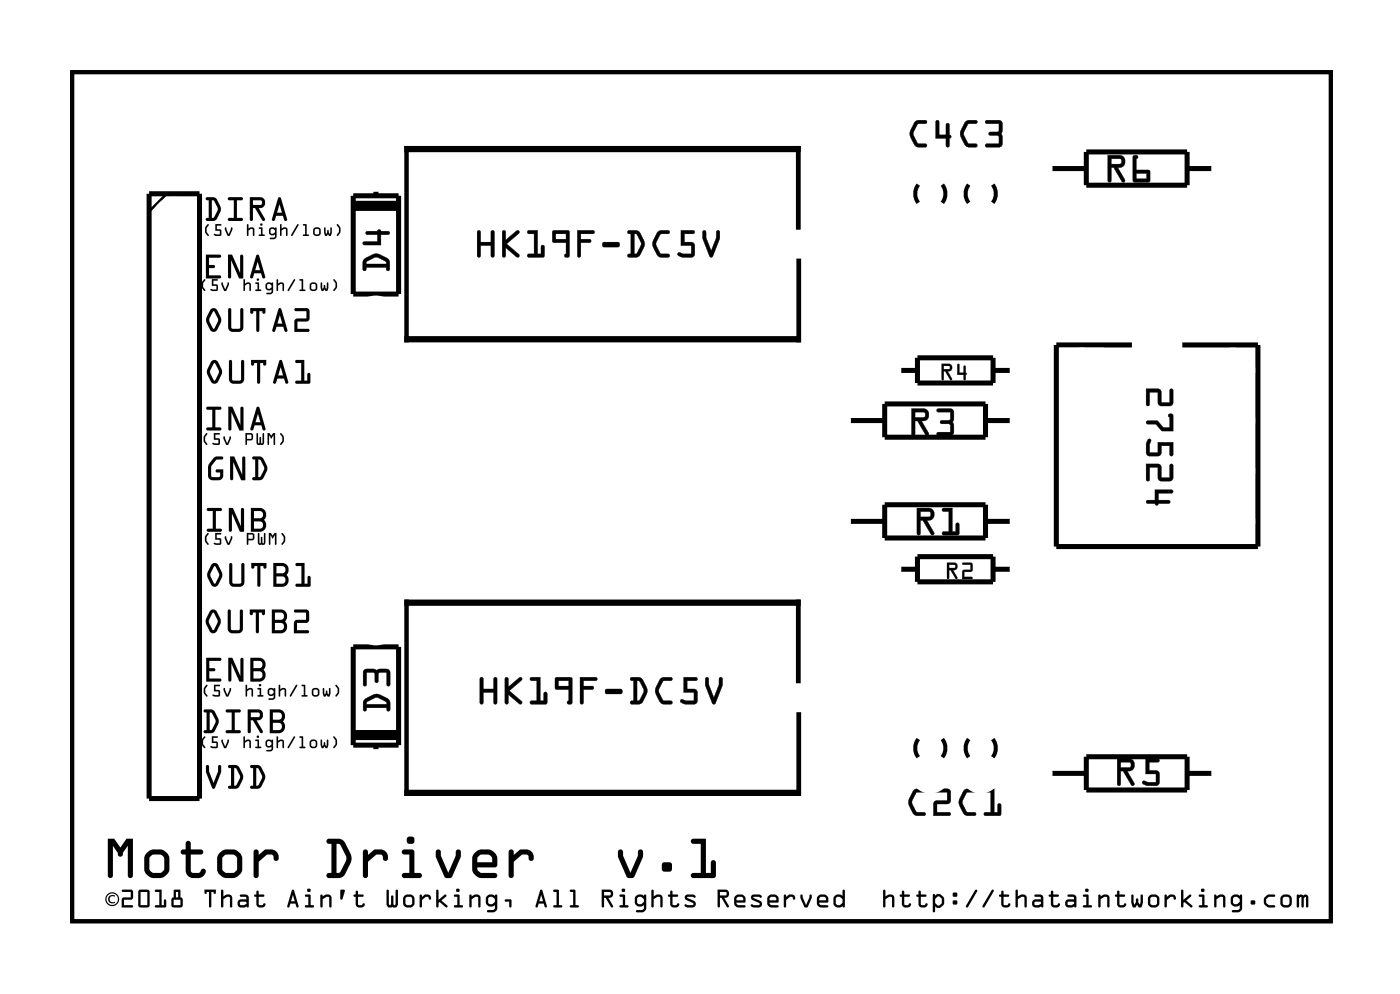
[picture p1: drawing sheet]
<svg xmlns="http://www.w3.org/2000/svg" width="71mm" height="50mm" viewBox="0 0 71 50" stroke-linecap="round" stroke-linejoin="round" font-family="sans-serif">
<path d="M3.6 3.6h63.5v42.8h-63.5zM46.3 9.3a.73 .73 0 0 0 0 .9M47.5 9.3a.73 .73 0 0 1 0 .9M48.8 9.3a.73 .73 0 0 0 0 .9M50 9.3a.73 .73 0 0 1 0 .9M46.3 37.3a.73 .73 0 0 0 0 .8M47.5 37.3a.73 .73 0 0 1 0 .8M48.8 37.3a.73 .73 0 0 0 0 .8M50 37.3a.73 .73 0 0 1 0 .8" fill="none" stroke="#000" stroke-width=".2"/>
<g fill="#000">
<path d="M3.6 3.6h63.5v42.8h-63.5zM3.6 3.6v42.8h63.5v-42.8z"/>
<path d="M10.3 14.1h.1l-.2 .2 .1 .4a.36 .36 0 0 1 0-.6zM10.3 14.1l-.1 .3 .1 .3v-.1a.3 .3 0 0 1 0-.5zM10.7 14.1h.3h-.2v.2l.2 .1-.1 .3-.3-.1h.3v-.2h-.2zM10.7 14.1v.3h.2v.2h-.3l.3 .1 .1-.3-.2-.1v-.2h.2zM11.2 14.2l.1 .4 .2-.3-.1 .4-.1-.1zM11.2 14.2l.1 .4 .1 .1 .1-.4-.2 .3zM12.3 14.1v.2a.17 .17 0 0 1 .2-.1 .17 .17 0 0 1 .1 .1v.4v-.1v-.3h-.1l-.2 .1v.2v.1zM12.3 14.1v.5v-.2l.2-.1 .1 .4v-.4l-.1-.1-.2 .1zM12.9 14.2l.2 .1v.3v.1l-.2-.1h.1v-.3zM12.9 14.2l.1 .1v.3h-.1l.2 .1v-.1v-.3zM12.9 14.1a.1 .1 0 0 1 .2 0 .1 .1 0 0 1-.2 0zM12.9 14.1a.1 .1 0 0 0 .2 0 .1 .1 0 0 0-.2 0zM13.4 14.3h.4v.4l-.1 .1h-.3l.2-.1 .1-.1h-.3zM13.4 14.3v.3h.3v.1l-.3 .1h.3l.1-.1v-.4zM13.5 14.3v.3l.2-.1-.1-.2zM13.5 14.3h.1l.1 .2-.2 .1zM13.9 14.1l.1 .2a.17 .17 0 0 1 .2-.1 .17 .17 0 0 1 .1 .1v.4l-.1-.1v-.3h-.1l-.1 .1v.2l-.1 .1zM13.9 14.1v.5h.1v-.2l.2-.1 .1 .4v-.4l-.1-.1-.2 .1zM14.8 14.1h.1l-.4 .6zM14.8 14.1l-.3 .6 .4-.6zM15.1 14.1h.2v.5l.1 .1-.3-.1h.1v-.5zM15.1 14.1h.1v.5h-.1l.3 .1-.1-.1v-.5zM15.6 14.4a.22 .22 0 0 1 .4 0 .22 .22 0 0 1-.4 0zM15.6 14.4a.22 .22 0 0 0 .4 0 .22 .22 0 0 0-.4 0zM15.7 14.3v.3h.2v-.2zM15.7 14.3h.2v.3h-.2zM16.2 14.2l.1 .4 .1-.2v.2l.1-.4v.5l-.1-.1-.2 .1zM16.2 14.2v.5l.2-.1 .1 .1v-.5l-.1 .4v-.2l-.1 .2zM16.8 14.1a.35 .35 0 0 1 0 .6l.1-.4zM16.8 14.1a.3 .3 0 0 1 0 .5l.1 .1 .1-.3v-.2z"/>
<path d="M10.3 14.1a.32 .32 0 0 0 0 .5v.1a.36 .36 0 0 1 0-.6zM10.7 14.1h.3h-.2v.2l.2 .1-.1 .3-.3-.1h.3v-.2h-.2zM11.2 14.2l.1 .4 .2-.3-.1 .4-.1-.1zM12.3 14.1v.2a.17 .17 0 0 1 .2-.1 .17 .17 0 0 1 .1 .1v.4l-.1-.4-.2 .1v.3zM12.9 14.2l.2 .1v.3v.1l-.2-.1h.1v-.3zM12.9 14.1a.1 .1 0 0 1 .2 0 .1 .1 0 0 1-.2 0zM13.4 14.3h.4v.4l-.1 .1h-.3l.2-.1 .1-.1h-.3zM13.5 14.3v.3l.2-.1-.1-.2zM13.9 14.1l.1 .2a.17 .17 0 0 1 .2-.1 .17 .17 0 0 1 .1 .1v.4l-.1-.4-.2 .1-.1 .3zM14.8 14.1h.1l-.4 .6zM15.1 14.1h.2v.5l.1 .1-.3-.1h.1v-.5zM15.6 14.4a.22 .22 0 0 1 .4 0 .22 .22 0 0 1-.4 0zM15.7 14.3v.3h.2v-.2zM16.2 14.2l.1 .4 .1-.2v.2l.1-.4v.5l-.1-.1-.2 .1zM16.8 14.1a.35 .35 0 0 1 0 .6v-.1a.32 .32 0 0 0 0-.5z"/>
<path d="M10.5 11.3l-.1 .2 .1 .4a.36 .36 0 0 1 0-.6zM10.5 11.3l-.2 .4 .2 .2v-.1a.3 .3 0 0 1 0-.4zM10.9 11.3h.3l-.3 .1v.2h.3l-.1 .3-.3-.1h.3v-.2h-.2zM10.9 11.3v.3h.2v.2h-.3l.3 .1 .1-.3h-.3v-.2l.3-.1zM11.3 11.5l.2 .3 .1-.3h.1l-.1 .4h-.1zM11.3 11.5l.2 .4h.1l.1-.4h-.1l-.1 .3zM12.5 11.3v.2a.17 .17 0 0 1 .2 0 .17 .17 0 0 1 .1 .1v.3h-.1v-.3l-.1-.1-.1 .1v.3zM12.5 11.3l-.1 .6h.1v-.3l.2-.1 .1 .4v-.4h-.1h-.2zM13 11.5h.2v.3l.1 .1h-.3l.2-.1v-.3zM13 11.5h.2v.3l-.2 .1h.3l-.1-.1v-.3zM13.1 11.3a.06 .06 0 0 1 .1 0 .06 .06 0 0 1-.1 0zM13.1 11.3a.06 .06 0 0 0 .1 0 .06 .06 0 0 0-.1 0zM13.6 11.5h.3v.4l-.1 .2-.2-.1h.2l.1-.2h-.3zM13.6 11.5v.3h.3l-.1 .2h-.2h.2l.1-.1v-.4zM13.6 11.6l.1 .2 .2-.1-.1-.2zM13.6 11.6l.2-.1 .1 .2-.2 .1zM14.1 11.3l.1 .2a.17 .17 0 0 1 .2 0 .17 .17 0 0 1 .1 .1v.3h-.1v-.3l-.1-.1-.1 .1v.3h-.1zM14.1 11.3v.6h.1v-.3l.2-.1 .1 .4v-.4h-.1h-.2zM15 11.3v.1l-.3 .5zM15 11.3l-.3 .6 .3-.5zM15.3 11.3h.2v.5v.1h-.2l.1-.1v-.4zM15.3 11.3l.1 .1v.4l-.1 .1h.2v-.1v-.5zM15.8 11.7a.22 .22 0 0 1 .4 0 .22 .22 0 0 1-.4 0zM15.8 11.7a.22 .22 0 0 0 .4 0 .22 .22 0 0 0-.4 0zM15.9 11.6v.2h.1l.1-.2zM15.9 11.6h.2l-.1 .2h-.1zM16.3 11.5l.1 .3 .1-.2 .1 .2 .1-.3v.4l-.2-.1-.1 .1zM16.3 11.5l.1 .4 .1-.1 .2 .1v-.4l-.1 .3-.1-.2-.1 .2zM17 11.3a.35 .35 0 0 1 0 .6l.1-.4zM17 11.3v.1a.3 .3 0 0 1 0 .4v.1l.2-.2v-.2z"/>
<path d="M10.5 11.3a.32 .32 0 0 0 0 .5v.1a.36 .36 0 0 1 0-.6zM10.9 11.3h.3l-.3 .1v.2h.3l-.1 .3-.3-.1h.3v-.2h-.2zM11.3 11.5l.2 .3 .1-.3h.1l-.1 .4h-.1zM12.5 11.3v.2a.17 .17 0 0 1 .2 0 .17 .17 0 0 1 .1 .1v.3l-.1-.4-.2 .1v.3zM13 11.5h.2v.3l.1 .1h-.3l.2-.1v-.3zM13.1 11.3a.06 .06 0 0 1 .1 0 .06 .06 0 0 1-.1 0zM13.6 11.5h.3v.4l-.1 .1h-.2h.2l.1-.2h-.3zM13.6 11.6l.1 .2 .2-.1-.1-.2zM14.1 11.3l.1 .2a.17 .17 0 0 1 .2 0 .17 .17 0 0 1 .1 .1v.3l-.1-.4-.2 .1-.1 .3zM15 11.3v.1l-.3 .5zM15.3 11.3h.2v.5v.1h-.2l.1-.1v-.4zM15.8 11.7a.22 .22 0 0 1 .4 0 .22 .22 0 0 1-.4 0zM15.9 11.6v.2h.1l.1-.2zM16.3 11.5l.1 .3 .1-.2 .1 .2 .1-.3v.4l-.2-.1-.1 .1zM17 11.3a.35 .35 0 0 1 0 .6v-.1a.32 .32 0 0 0 0-.5z"/>
<path d="M10.4 10h.5l.2 .5v.2l-.3 .4h-.4l.1-.1v-.9h-.1zM10.4 10v.1h.1v.9l-.1 .1h.4l.3-.4v-.2l-.2-.5zM10.7 10.1v.9l.3-.5-.2-.4zM10.7 10.1h.1l.2 .4-.3 .5zM11.5 10h.7v.1h-.3v.9h.3v.1h-.7v-.1h.3v-.9h-.3zM11.5 10v.1h.3v.9h-.3v.1h.7v-.1h-.3v-.9h.3v-.1zM12.6 9.9h.5a.28 .28 0 0 1 .3 .4 .28 .28 0 0 1-.4 .2l.4 .6h-.2l-.3-.6h-.2v.6h-.1zM12.6 9.9v1.2h.1v-.6h.2l.3 .6h.2l-.4-.6a.28 .28 0 0 0 .4-.2 .28 .28 0 0 0-.3-.4zM12.7 10.1v.2h.5v-.2zM12.7 10.1h.5v.2h-.5zM14 10h.2l.3 1.1h-.1h-.1v-.2h-.4l-.1 .2h-.1zM14 10l-.3 1.1h.1l.1-.2h.4v.2h.1h.1l-.3-1.1zM14.1 10.3l-.1 .4h.2zM14.1 10.3l.1 .4h-.2z"/>
<path d="M10.4 10h.5a.7 .7 0 0 1 0 1l-.1 .1h-.4l.1-.1v-.9h-.1zM10.7 10.1v.9l.3-.5-.2-.4zM11.5 10h.7v.1h-.3v.9h.3v.1h-.7v-.1h.3v-.9h-.3zM12.6 9.9h.5a.28 .28 0 0 1 .3 .4 .28 .28 0 0 1-.4 .2l.4 .6h-.2l-.3-.6h-.2v.6h-.1zM12.7 10.1v.2h.5v-.2zM14 10h.2l.3 1.1h-.1h-.1v-.2h-.4l-.1 .2h-.1zM14.1 10.3l-.1 .4h.2z"/>
<path d="M10.4 12.8l.7 .1v.1h-.6v.4h.3l-.3 .1v.4h.6v.1h-.7zM10.4 12.8v1.2h.7v-.1h-.6v-.4l.3-.1h-.3v-.4h.6v-.1zM11.5 12.8h.2l.4 1v-.9l.1-.1 .1 .1v1.1h-.3l-.4-.9v.9h-.1zM11.5 12.8v1.2h.1v-.9l.5 .9h.2l-.1-1.1-.1-.1v.1v.9l-.4-1zM12.9 12.8l.2 .1 .3 1.1h-.1h-.1v-.2h-.4l-.1 .2h-.1zM12.9 12.8l-.3 1.2h.1l.1-.2h.4v.2h.1h.1l-.3-1.1zM13 13.2l-.1 .4h.2zM13 13.2l.1 .4h-.2z"/>
<path d="M10.4 12.8l.7 .1v.1h-.6v.4h.3l-.3 .1v.4h.6v.1h-.7zM11.5 12.8h.2l.4 1v-.9l.1-.1 .1 .1v1.1h-.2l-.5-.9v.9h-.1zM12.9 12.8l.2 .1 .3 1.1h-.1h-.1v-.2h-.4l-.1 .2h-.1zM13 13.2l-.1 .4h.2z"/>
<path d="M10.6 15.6l.2-.1 .1 .1 .2 .4-.2 .6a.2 .2 0 0 1-.3 0l-.2-.5zM10.6 15.6l-.2 .5 .2 .5a.2 .2 0 0 0 .3 0l.2-.6-.2-.4-.1-.1zM10.7 15.7l-.2 .4 .3 .5 .2-.5zM10.7 15.7l.3 .4-.2 .5-.3-.5zM11.5 15.5l.1 .1 .1 .9v.1l.4-.1v-.9l.1-.1 .1 .1v.9l-.2 .2h-.5l-.1-.1zM11.5 15.6v1l.1 .1h.5l.2-.2v-.9l-.1-.1-.1 .1v.9l-.4 .1v-.1l-.1-.9zM12.6 15.5h.8l-.1 .3-.1-.1h-.1l-.1 1-.1-.1v-.9h-.1l-.1 .1zM12.6 15.5l.1 .3 .1-.1h.1v.9l.1 .1 .1-1h.1l.1 .1 .1-.3zM14.1 15.5l.1 .1 .3 1-.1 .1h-.1v-.2h-.4l-.1 .2h-.1zM14.1 15.5l-.4 1.2h.2v-.2h.4v.2h.1l.1-.1-.3-1zM14.1 15.9l-.1 .4h.2zM14.1 15.9l.1 .4h-.2zM14.9 15.5h.5l.2 .1v.6h-.6v.4h.6v.1h-.8l.1-.6h.5v-.4h-.5zM14.9 15.6v.1h.5v.4h-.5l-.1 .6h.8v-.1h-.6v-.4h.6v-.6l-.2-.1z"/>
<path d="M10.6 15.6l.2-.1 .1 .1 .2 .4-.2 .6a.2 .2 0 0 1-.3 0l-.2-.5zM10.7 15.7l-.2 .4 .3 .5 .2-.5zM11.5 15.6h.1l.1 .9v.1l.4-.1v-.9l.1-.1 .1 .1v.9l-.2 .2h-.5l-.1-.1zM12.6 15.5h.8l-.1 .3-.1-.1h-.1l-.1 1-.1-.1v-.9h-.1l-.1 .1zM14.1 15.5l.1 .1 .3 1-.1 .1h-.1v-.2h-.4v.2h-.2zM14.1 15.9l-.1 .4h.2zM14.9 15.6l.5-.1 .2 .1v.6h-.6v.4h.6v.1h-.8l.1-.6h.5v-.4h-.5z"/>
<path d="M10.7 18.2l.1-.1 .2 .1 .2 .5-.2 .5a.2 .2 0 0 1-.4 0l-.2-.5zM10.7 18.2l-.3 .5 .2 .5a.2 .2 0 0 0 .4 0l.2-.5-.2-.5-.2-.1zM10.8 18.3l-.2 .4 .2 .5 .2-.5zM10.8 18.3l.2 .4-.2 .5-.2-.5zM11.6 18.2h.1v.9l.1 .1 .3-.1v-.9l.1-.1 .1 .1v.9l-.1 .2h-.5l-.1-.1zM11.6 18.2v1l.1 .1h.5l.1-.2v-.9l-.1-.1v.1l-.1 .9-.3 .1-.1-.1v-.9zM12.6 18.1h.8v.3l-.1-.1h-.2v1h-.1v-1h-.2l-.1 .1zM12.7 18.1v.3l.1-.1h.2v1h.1v-1h.2l.1 .1v-.3zM14.1 18.2h.1l.3 1.1h-.1l-.1-.2h-.3l-.1 .2h-.1zM14.1 18.2l-.3 1.1h.1l.1-.2h.3l.1 .2h.1l-.3-1.1zM14.1 18.5l-.1 .4h.3zM14.1 18.5l.2 .4h-.3zM14.9 18.2l.4-.1v1.1h.2v-.4h.1v.5h-.7v-.1h.3v-.9h-.3zM14.9 18.2v.1h.3v.9h-.3v.1h.7v-.5h-.1v.4h-.2v-1.1z"/>
<path d="M10.7 18.2l.1-.1 .2 .1 .2 .5-.2 .5a.2 .2 0 0 1-.4 0l-.2-.5zM10.8 18.3l-.2 .4 .2 .5 .2-.5zM11.6 18.2h.1v.9l.1 .1 .3-.1v-.9l.1-.1 .1 .1v.9l-.1 .2h-.5l-.1-.1zM12.7 18.1h.7v.3l-.1-.1h-.2v1h-.1v-1h-.2l-.1 .1zM14.1 18.2h.1l.3 1.1h-.1l-.1-.2h-.3l-.1 .2h-.1zM14.1 18.5l-.1 .4h.3zM14.9 18.2l.4-.1v1.1h.2v-.4h.1v.5h-.7v-.1h.3v-.9h-.3z"/>
<path d="M18.4 13a.81 .81 0 0 1 1.2 0v.6v.1l-.1-.2h-1l-.1 .1h-.1v-.4zM18.5 13.2v.1h1l-.1-.1-.4-.2zM18.5 11.7h.5l.1-.1 .5 .1v.1h-.4v.5h-.8h-.1v-.1h.7v-.4h-.5z"/>
<path d="M18.4 13l.5-.2h.2l.5 .3 .1 .5a.1 .1 0 0 1-.1 .1 .1 .1 0 0 1-.1-.1v-.1h-1v.1a.1 .1 0 0 1-.1 .1 .1 .1 0 0 1-.1-.1zM18.4 13.1l-.1 .1v.4h.1v-.1h1.1v.1h.1v-.5l-.5-.3h-.3zM18.5 13.2v.1h1l-.1-.1-.4-.2zM18.5 13.2l.5-.2 .4 .2 .1 .1h-1.1zM18.4 11.7h.6a.09 .09 0 0 1 .1-.1 .09 .09 0 0 1 .1 .1l.4-.1a.1 .1 0 0 1 .1 .1 .1 .1 0 0 1-.1 .1h-.4v.6h-.8a.1 .1 0 0 1-.1-.1 .1 .1 0 0 1 .1-.1h.6v-.4h-.5zM18.5 11.7v.1h.5v.4h-.7v.1h.1h.8v-.5h.4v-.1l-.5-.1-.1 .1z"/>
<path d="M24.1 11.6l.1 .1v.5h.5v-.5a.1 .1 0 0 1 .1-.1 .1 .1 0 0 1 .1 .1v1.2a.1 .1 0 0 1-.1 .1 .1 .1 0 0 1-.1-.1v-.5h-.5v.5a.1 .1 0 0 1-.1 .1 .1 .1 0 0 1-.1-.1zM24.1 11.6v1.3h.1v-.5h.5l.1 .5 .1 .1v-1.3h-.1l-.1 .5h-.5v-.5zM25.3 11.6l.2 .1v.4l.5-.5a.1 .1 0 0 1 .2 0 .11 .11 0 0 1-.1 .2l-.6 .5 .7 .5a.1 .1 0 0 1 0 .1 .11 .11 0 0 1-.2 .1l-.5-.5v.4a.1 .1 0 0 1-.1 .1 .1 .1 0 0 1-.1-.1zM25.3 11.6v1.3h.2v-.4l.6 .5v-.2l-.6-.5 .7-.6-.2-.1-.5 .5v-.4zM26.6 11.6h.5v1.2h.2v-.4a.1 .1 0 0 1 .1-.1 .1 .1 0 0 1 0 .1v.6h-.7a.1 .1 0 0 1-.1-.1 .1 .1 0 0 1 .1-.1h.2v-1h-.3zM26.6 11.6v.2h.3v1h-.3v.1l.8 .1v-.6h-.1v.4h-.2v-1.2zM27.9 11.6l.8 .1v1.2l-.2 .1a.09 .09 0 0 1-.1-.1 .09 .09 0 0 1 .1-.1v-.6h-.7zM27.9 11.6l-.1 .6h.7v.6l-.1 .1 .2 .1 .1-1.3zM28 11.8v.3h.5v-.3zM28 11.8h.5v.3h-.5zM29.1 11.6h.8a.1 .1 0 0 1 .1 .1 .1 .1 0 0 1-.1 .1h-.6v.3l.4-.1a.1 .1 0 0 1 .1 .1 .1 .1 0 0 1-.1 .1h-.4v.7a.1 .1 0 0 1-.1 .1 .1 .1 0 0 1-.1-.1zM29.1 11.6v1.3l.1 .1 .1-.1v-.7h.4l.1-.1h-.1h-.4v-.3h.6l.1-.1-.1-.1zM30.4 12.2h.7l.1 .2-.1 .1h-.7v-.1zM30.4 12.2v.2h.7h.1l-.1-.2zM31.6 11.6h.6l.3 .7-.3 .6-.5 .1a.1 .1 0 0 1-.1-.1 .1 .1 0 0 1 .1-.1h.1v-1h-.2zM31.7 11.6v.2h.1v1h-.1l-.1 .1 .5 .1 .3-.5v-.4l-.2-.4zM32 11.8v1l.1-.1 .2-.4-.2-.5zM32 11.8h.1l.2 .5-.3 .5zM33.1 11.7l.6-.1a.1 .1 0 0 1 .1 .1 .1 .1 0 0 1-.1 .1h-.4l-.2 .5 .2 .5h.4a.1 .1 0 0 1 .1 .1 .1 .1 0 0 1-.1 .1l-.5-.1-.3-.4v-.3zM33.1 11.7l-.2 .4a.83 .83 0 0 0 .4 .9h.4v-.1v-.1h-.4l-.2-.4v-.2l.2-.4h.4v-.1v-.1h-.4zM34.3 11.6h.6a.1 .1 0 0 1 .1 .1 .1 .1 0 0 1-.1 .1h-.4v.4h.5v.7l-.2 .1-.6-.1a.1 .1 0 0 1-.1-.1 .11 .11 0 0 1 .2-.1l.5 .1v-.4h-.5zM34.3 11.6v.8h.5v.4l-.6-.1v.2l.2 .1h.5l.1-.2v-.5l-.1-.1h-.4v-.4h.5v-.1zM35.4 11.6l.2 .1v.3l.2 .6 .3-.6v-.3a.1 .1 0 0 1 .1-.1 .1 .1 0 0 1 .1 .1v.3l-.5 1-.4-1zM35.4 11.6v.4l.4 .9 .1 .1 .4-1v-.3h-.2v.3l-.3 .7-.2-.7v-.3z"/>
<path d="M24.1 11.6l.1 .1v.5h.5v-.5h.2v1.3l-.2-.1v-.5h-.5v.5h-.1zM25.3 11.6l.2 .1v.4l.5-.5 .2 .1-.7 .6 .6 .5v.2l-.6-.5v.4h-.2zM26.6 11.6h.5v1.2h.2v-.4h.1v.6l-.8-.1v-.1h.3v-1h-.3zM27.9 11.6l.8 .1-.1 1.3-.2-.1 .1-.1v-.6h-.7zM28 11.8v.3h.5v-.3zM29.1 11.6h.8l.1 .1-.1 .1h-.6v.3h.4h.1l-.1 .1h-.4v.7l-.1 .1-.1-.1zM30.4 12.2h.7l.1 .2-.1 .1h-.7v-.1zM31.6 11.6l.6 .1a.8 .8 0 0 1 .1 1.1l-.2 .2-.5-.1v-.1h.2v-1h-.2zM32 11.8v1l.3-.5-.2-.5zM33.1 11.7l.2-.1 .4 .1v.1h-.4l-.2 .5 .2 .5h.4v.1v.1a.6 .6 0 0 1-.8-.6v-.3zM34.3 11.6h.6l.1 .1-.1 .1h-.4v.4h.4l.1 .1v.6l-.2 .1h-.4a.15 .15 0 0 1-.2-.1 .15 .15 0 0 1 .1-.2l.5 .1v-.4h-.5zM35.4 11.6l.2 .1v.3l.2 .6 .3-.6v-.3h.2v.3l-.4 1-.1-.1-.4-.9z"/>
<path d="M46.1 6.1l.5-.1a.1 .1 0 0 1 .1 .1 .1 .1 0 0 1-.1 .1l-.3 .1-.3 .4 .3 .5h.3a.1 .1 0 0 1 .1 .1 .1 .1 0 0 1-.1 .1h-.4l-.3-.5v-.3zM46.1 6.2l-.2 .4a.83 .83 0 0 0 .3 .8h.4l.1-.1-.4-.1-.3-.4v-.2l.3-.4h.4v-.1h-.4zM47.2 6.1h.1v.7h.4v-.5a.1 .1 0 0 1 .1-.1 .1 .1 0 0 1 .1 .1l-.1 .5a.09 .09 0 0 1 .1 .1 .09 .09 0 0 1-.1 .1l.1 .3a.1 .1 0 0 1-.1 .1 .1 .1 0 0 1-.1-.1v-.3h-.6zM47.2 6.1v.9h.5v.4h.1v-.4l.1-.1-.1-.1v-.5h-.1v.5h-.4v-.7z"/>
<path d="M46.1 6.1h.2h.4v.1h-.4l-.3 .5 .3 .5 .4 .1v.1h-.1a.6 .6 0 0 1-.7-.6v-.2zM47.2 6.1h.1v.7h.4v-.5h.1v.5l.1 .1-.1 .1v.4h-.1v-.4h-.5z"/>
<path d="M47.4 18.3h.4a.19 .19 0 0 1 .2 .3 .19 .19 0 0 1-.2 .1l.2 .4-.1 .1-.3-.5v.4l-.1 .1zM47.5 18.3v.9l.1-.5 .3 .4h.1l-.2-.4a.19 .19 0 0 0 .2-.1 .19 .19 0 0 0-.2-.3zM47.6 18.4v.2h.3l-.1-.1zM47.6 18.4h.2l.1 .2h-.3zM48.3 18.3l.1 .1v.4h.2v-.3h.1v.3l-.1 .4v-.1v-.2h-.4zM48.3 18.4l-.1 .5h.4v.3l.1-.4v-.3h-.1v.3h-.3v-.4z"/>
<path d="M47.5 18.3h.3a.19 .19 0 0 1 .2 .3 .19 .19 0 0 1-.2 .1l.2 .4-.1 .1-.3-.5v.4l-.1 .1zM47.6 18.4v.2h.3l-.1-.2zM48.3 18.4l.1 .4h.2v-.3h.1v.3l-.1 .4v-.3h-.4z"/>
<path d="M48.6 6.1l.6-.1a.1 .1 0 0 1 .1 .1 .1 .1 0 0 1-.1 .1l-.4 .1-.2 .4 .2 .5h.4a.1 .1 0 0 1 .1 .1 .1 .1 0 0 1-.1 .1h-.5l-.3-.5v-.3zM48.7 6.2l-.3 .4a.83 .83 0 0 0 .4 .8h.4v-.1l-.4-.1-.2-.4v-.2l.2-.4h.4v-.1h-.4zM49.7 6.1l.6-.1 .2 .2v.5v.6l-.2 .1h-.6a.1 .1 0 0 1-.1-.1 .1 .1 0 0 1 .1-.1h.6v-.3l-.4-.1a.1 .1 0 0 1-.1-.1 .1 .1 0 0 1 .1-.1h.4v-.4h-.6zM49.7 6.1v.1h.7l-.1 .4-.4 .1h-.1l.1 .1h.4l.1 .5h-.7v.1h.7l.1-.2-.1-.5 .1-.5-.2-.1z"/>
<path d="M48.6 6.1h.2h.5l-.1 .1h-.4l-.2 .5 .2 .5 .4 .1 .1 .1h-.1a.6 .6 0 0 1-.8-.6v-.2zM49.7 6.1h.6l.2 .1v.5v.5l-.1 .2h-.7v-.2h.6v-.3l-.4-.1-.1-.1h.1l.4-.1v-.4h-.6z"/>
<path d="M55.8 7.8h.6a.32 .32 0 0 1 .3 .4 .32 .32 0 0 1-.4 .2l.4 .7a.1 .1 0 0 1 0 .1 .11 .11 0 0 1-.2-.1l-.4-.7h-.1v.7a.1 .1 0 0 1-.1 .1 .1 .1 0 0 1-.1-.1zM55.8 7.8l.1 1.4 .1-.1v-.7h.1l.4 .7h.2l-.4-.7a.31 .31 0 0 0 .4-.2 .31 .31 0 0 0-.3-.4zM56 8v.3l.5-.1v-.2zM56 8h.5v.2l-.5 .1zM57.1 7.8h.2a.09 .09 0 0 1 .1 .1 .09 .09 0 0 1-.1 .1v.6h.7l-.1 .6-.8-.1zM57.1 7.9v1.2l.8 .1v-.6h-.6v-.6v-.1zM57.3 8.7v.3h.5v-.3zM57.3 8.7h.5v.3h-.5z"/>
<path d="M55.8 7.8h.6a.31 .31 0 0 1 .3 .4 .31 .31 0 0 1-.4 .2l.4 .7-.1 .1-.5-.8h-.1v.7l-.1 .1zM56 8v.3l.5-.1v-.2zM57.1 7.9h.2v.1v.6h.7l-.1 .6-.8-.1zM57.3 8.7v.3h.5v-.3z"/>
<path d="M57.8 19.6h.7v.7h.4v-.6l.2-.1v.8l-.2 .1-.4-.1-.1-.1v-.5h-.5v.6l-.1 .1zM57.8 21.2h.5l.3 .3h.3v-.5v-.1h.2v.8h-.5l-.3-.3h-.5zM57.9 22.1l.1 .1-.1 .6h.5v-.5h.7v.6h-.1l-.1-.4h-.4v.4l-.6 .1-.1-.2v-.4zM57.8 23.4h.7v.7h.4v-.6l.2-.1v.7l-.2 .1h-.4l-.1-.1v-.5h-.5v.6h-.1zM58.2 24.7h.9v.2h-.7v.3h.5v.2h-.5l-.1 .1-.1-.1h-.4v-.2h.4z"/>
<path d="M57.8 19.6h.7v.7h.4v-.6a.1 .1 0 0 1 .1-.1 .1 .1 0 0 1 .1 .1v.6l-.1 .2-.6-.1v-.6h-.5v.6a.1 .1 0 0 1-.1 .1 .1 .1 0 0 1 0-.1zM57.8 19.6v.8h.1v-.6h.5v.5l.1 .1 .4 .1 .2-.2v-.7l-.1 .1v.6h-.5v-.6zM57.8 21.2h.5l.3 .3h.3v-.5v-.1h.2v.8h-.6l-.2-.3h-.5zM57.8 21.2v.2h.5l.3 .3h.5v-.8h-.2l.1 .1v.6h-.4l-.3-.4zM57.9 22.1l.1 .1-.1 .6h.5l-.1-.5h.8v.6a.1 .1 0 0 1-.1 .1 .1 .1 0 0 1-.1-.1v-.4h-.4v.4l-.1 .1-.6-.1v-.5zM57.9 22.1l-.1 .3v.4l.1 .2 .6-.1v-.4h.5v.4h.1v-.6h-.7v.5h-.5l.1-.6zM57.8 23.4h.7v.7h.4v-.6a.1 .1 0 0 1 .1-.1 .1 .1 0 0 1 .1 .1v.6l-.1 .1h-.6v-.6h-.5v.6a.1 .1 0 0 1-.1 .1 .1 .1 0 0 1 0-.1zM57.8 23.4v.8h.1v-.7h.5v.6l.1 .1h.4l.2-.1v-.7l-.1 .1v.6h-.5v-.7zM58.2 24.7h.8a.1 .1 0 0 1 .1 .1 .1 .1 0 0 1-.1 .1h-.6v.3h.5a.1 .1 0 0 1 .1 .1 .1 .1 0 0 1-.1 .1h-.5a.09 .09 0 0 1-.1 .1 .09 .09 0 0 1-.1-.1h-.4a.1 .1 0 0 1 0-.1 .1 .1 0 0 1 0-.1h.4zM58.2 24.7v.5h-.4v.1l.4 .1 .1 .1 .1-.1 .5-.1v-.1h-.5v-.3l.7-.1v-.1z"/>
<path d="M10.3 37.1h.1l-.2 .2 .1 .4a.36 .36 0 0 1 0-.6zM10.3 37.1l-.1 .4 .1 .2v-.1a.3 .3 0 0 1 0-.4zM10.7 37.1h.3l-.2 .1v.2h.2l-.1 .3h-.3l.3-.1v-.2h-.2zM10.7 37.1v.3h.2v.2l-.3 .1h.3l.1-.3h-.2v-.2l.2-.1zM11.2 37.3l.1 .3 .2-.3-.1 .4h-.1zM11.2 37.3l.1 .4h.1l.1-.4-.2 .3zM12.3 37.1v.2a.17 .17 0 0 1 .2 0 .17 .17 0 0 1 .1 .1v.3v-.3l-.1-.1-.2 .1v.3zM12.3 37.1v.6v-.3l.2-.1 .1 .4v-.4h-.1h-.2zM12.9 37.3h.2v.3v.1h-.2l.1-.1v-.3zM12.9 37.3h.1v.3l-.1 .1h.2v-.1v-.3zM12.9 37.1a.1 .1 0 0 1 .2 0 .1 .1 0 0 1-.2 0zM12.9 37.1a.1 .1 0 0 0 .2 0 .1 .1 0 0 0-.2 0zM13.4 37.3h.4v.5l-.1 .1-.3-.1h.2l.1-.2h-.3zM13.4 37.3v.3h.3l-.1 .2h-.2l.3 .1 .1-.1v-.5zM13.5 37.4v.2l.2-.1-.1-.1zM13.5 37.4h.1l.1 .1-.2 .1zM13.9 37.1l.1 .2a.17 .17 0 0 1 .2 0 .17 .17 0 0 1 .1 .1v.3h-.1v-.3l-.1-.1-.1 .1v.3h-.1zM13.9 37.1v.6h.1v-.3l.2-.1 .1 .4v-.4h-.1h-.2zM14.8 37.1l.1 .1-.4 .5zM14.8 37.1l-.3 .6 .4-.5zM15.1 37.1h.2v.5l.1 .1h-.3l.1-.1v-.4zM15.1 37.1l.1 .1v.4l-.1 .1h.3l-.1-.1v-.5zM15.6 37.5a.22 .22 0 0 1 .4 0 .22 .22 0 0 1-.4 0zM15.6 37.5a.22 .22 0 0 0 .4 0 .22 .22 0 0 0-.4 0zM15.7 37.4v.2h.2v-.2zM15.7 37.4h.2v.2h-.2zM16.2 37.3l.1 .3 .1-.2v.2l.1-.3v.4l-.1-.1-.2 .1zM16.2 37.3v.4l.2-.1 .1 .1v-.4l-.1 .3v-.2l-.1 .2zM16.8 37.1a.35 .35 0 0 1 0 .6l.1-.4zM16.8 37.1v.1a.3 .3 0 0 1 0 .4l.1 .1 .1-.2v-.2z"/>
<path d="M10.3 37.1v.1a.32 .32 0 0 0 0 .5 .36 .36 0 0 1 0-.6zM10.7 37.1h.3l-.2 .1v.2h.2l-.1 .3h-.3l.3-.1v-.2h-.2zM11.2 37.3l.1 .3 .2-.3-.1 .4h-.1zM12.3 37.1v.2a.17 .17 0 0 1 .2 0 .17 .17 0 0 1 .1 .1v.3l-.1-.4-.2 .1v.3zM12.9 37.3h.2v.3v.1h-.2l.1-.1v-.3zM12.9 37.1a.1 .1 0 0 1 .2 0 .1 .1 0 0 1-.2 0zM13.4 37.3h.4v.5l-.1 .1-.3-.1h.2l.1-.2h-.3zM13.5 37.4v.2l.2-.1-.1-.1zM13.9 37.1l.1 .2a.17 .17 0 0 1 .2 0 .17 .17 0 0 1 .1 .1v.3l-.1-.4-.2 .1-.1 .3zM14.8 37.1l.1 .1-.4 .5zM15.1 37.1h.2v.5l.1 .1h-.3l.1-.1v-.4zM15.6 37.5a.22 .22 0 0 1 .4 0 .22 .22 0 0 1-.4 0zM15.7 37.4v.2h.2v-.2zM16.2 37.3l.1 .3 .1-.2v.2l.1-.3v.4l-.1-.1-.2 .1zM16.8 37.1a.35 .35 0 0 1 0 .6 .32 .32 0 0 0 0-.5z"/>
<path d="M10.3 35.8h.4l.3 .5v.2l-.3 .4h-.4l.1-.1v-.9h-.1zM10.3 35.8v.1h.1v.9l-.1 .1h.4l.3-.4v-.2l-.3-.5zM10.6 35.9v.9l.3-.4-.2-.4zM10.6 35.9h.1l.2 .5-.3 .4zM11.4 35.8h.7v.1h-.3v.9h.3v.1h-.7v-.1h.3v-.9h-.3zM11.4 35.8v.1h.3v.9h-.3v.1h.7v-.1h-.3v-.9h.3v-.1zM12.5 35.8h.5a.28 .28 0 0 1 .3 .3 .28 .28 0 0 1-.4 .2l.3 .6h-.1l-.4-.6h-.1v.6h-.1zM12.5 35.8v1.1h.1v-.6h.1l.4 .6h.1l-.3-.6a.28 .28 0 0 0 .4-.2 .28 .28 0 0 0-.3-.3zM12.6 35.9v.2h.5l-.1-.2zM12.6 35.9h.4l.1 .2h-.5zM13.6 35.8h.6l.1 .1v.5l.1 .2-.2 .3-.6 .1zM13.6 35.8v1.2h.5a.35 .35 0 0 0 .2-.3 .35 .35 0 0 0 0-.3 .35 .35 0 0 0 0-.4 .35 .35 0 0 0-.2-.2zM13.8 36.4v.4h.3a.19 .19 0 0 0 .1-.2 .19 .19 0 0 0-.1-.2zM13.8 36.4h.3a.19 .19 0 0 1 .1 .2 .19 .19 0 0 1-.1 .2h-.3zM13.8 35.9v.4h.3a.18 .18 0 0 0 .1-.2 .18 .18 0 0 0-.1-.2zM13.8 35.9h.3a.19 .19 0 0 1 .1 .2 .19 .19 0 0 1-.1 .2h-.3z"/>
<path d="M10.4 21.8l.1 .1-.2 .2 .1 .3a.36 .36 0 0 1 0-.6zM10.4 21.8l-.1 .4 .1 .2a.3 .3 0 0 1 0-.5zM10.8 21.8h.3l-.2 .1v.2h.2l-.1 .3h-.3l.3-.1v-.1h-.2zM10.8 21.8v.4h.2v.1l-.3 .1h.3l.1-.3h-.2v-.2l.2-.1zM11.3 22l.1 .3 .2-.3-.1 .4h-.1zM11.3 22l.1 .4h.1l.1-.4-.2 .3zM12.4 21.8h.3l.1 .1-.1 .3h-.3v.2zM12.4 21.8v.6v-.2h.3l.1-.3-.1-.1zM12.4 21.9v.2h.3v-.2zM12.4 21.9h.3v.2h-.3zM12.9 21.8l.1 .1v.4l.1-.3 .1 .3v-.4l.1-.1v.6h-.3l-.1-.1zM12.9 21.8v.5l.1 .1h.3v-.6l-.1 .1v.4l-.1-.3-.1 .3zM13.5 21.8l.2 .2 .2-.2-.1 .6v-.5l-.1 .2-.1-.2v.5h-.1zM13.5 21.8v.6h.1v-.5l.1 .2 .1-.2v.5l.1-.6-.2 .2zM14.1 21.8h.1a.35 .35 0 0 1-.1 .6l.1-.3zM14.1 21.8v.1a.3 .3 0 0 1 0 .5h.1l.1-.2v-.2z"/>
<path d="M10.3 35.8h.4a.7 .7 0 0 1 .1 1l-.1 .1h-.4l.1-.1v-.9h-.1zM10.6 35.9v.9l.3-.4-.2-.5zM11.4 35.8h.7v.1h-.3v.9h.3v.1h-.7v-.1h.3v-.9h-.3zM12.5 35.8h.5a.28 .28 0 0 1 .2 .3 .28 .28 0 0 1-.3 .2l.3 .6h-.1l-.4-.6h-.1v.6h-.1zM12.6 35.9v.2h.5l-.1-.2zM13.6 35.8h.6l.1 .1 .1 .2a.3 .3 0 0 0 0 .5l-.1 .2-.1 .1-.6 .1zM13.8 36.4v.4h.3a.19 .19 0 0 0 .1-.2 .19 .19 0 0 0-.1-.2zM13.8 35.9v.4h.3a.19 .19 0 0 0 .1-.2 .19 .19 0 0 0-.1-.2z"/>
<path d="M10.4 21.8v.1a.32 .32 0 0 0 0 .5 .36 .36 0 0 1 0-.6zM10.8 21.8h.3l-.2 .1v.2h.2l-.1 .3h-.3l.3-.1v-.1h-.2zM11.3 22l.1 .3 .2-.3-.1 .4h-.1zM12.4 21.8h.3l.1 .1-.1 .3h-.3v.2zM12.4 21.9v.2h.3v-.2zM12.9 21.8l.1 .1v.4l.1-.3 .1 .3v-.4l.1-.1v.6h-.3l-.1-.1zM13.5 21.8l.2 .2 .2-.2-.1 .6v-.5l-.1 .2-.1-.2v.5h-.1zM14.1 21.8h.1a.35 .35 0 0 1-.1 .6 .32 .32 0 0 0 0-.5z"/>
<path d="M10.4 34.5h.1l-.2 .2 .1 .4a.36 .36 0 0 1 0-.6zM10.4 34.5l-.1 .4 .1 .2 .1-.1a.3 .3 0 0 1 0-.4zM10.8 34.5h.3l-.2 .1v.2h.2l-.1 .3h-.3l.3-.1v-.2h-.2zM10.8 34.5v.3h.2v.2l-.3 .1h.3l.1-.3h-.2v-.2l.2-.1zM11.3 34.7l.2 .3 .1-.3-.1 .4h-.1zM11.3 34.7l.1 .4h.1l.1-.4-.1 .3zM12.4 34.5l.1 .2a.17 .17 0 0 1 .1 0 .17 .17 0 0 1 .2 .1l-.1 .3v-.3l-.1-.1-.1 .1v.3h-.1zM12.4 34.5v.6h.1v-.3l.1-.1 .1 .4v-.4h-.1h-.1zM13 34.7h.2v.3l.1 .1h-.3l.1-.1v-.3zM13 34.7h.1v.3l-.1 .1h.3l-.1-.1v-.3zM13 34.5a.1 .1 0 0 1 .2 0 .1 .1 0 0 1-.2 0zM13 34.5a.1 .1 0 0 0 .2 0 .1 .1 0 0 0-.2 0zM13.5 34.7h.4v.5l-.1 .1-.3-.1h.3v-.2h-.3zM13.5 34.7v.3h.3v.2h-.3l.3 .1 .1-.1v-.5zM13.6 34.8v.2l.2-.1-.1-.1zM13.6 34.8h.1l.1 .1-.2 .1zM14.1 34.5v.2a.17 .17 0 0 1 .2 0 .17 .17 0 0 1 .1 .1v.3h-.1v-.3l-.1-.1-.1 .1v.3zM14.1 34.5l-.1 .6h.1v-.3l.2-.1 .1 .4v-.4h-.1h-.2zM14.9 34.5l.1 .1-.4 .5zM14.9 34.5l-.3 .6 .4-.5zM15.2 34.5h.2v.5l.1 .1h-.3l.1-.1v-.4zM15.2 34.5l.1 .1v.4l-.1 .1h.3l-.1-.1v-.5zM15.7 34.9a.22 .22 0 0 1 .4 0 .22 .22 0 0 1-.4 0zM15.7 34.9a.22 .22 0 0 0 .4 0 .22 .22 0 0 0-.4 0zM15.8 34.8v.2h.2v-.2zM15.8 34.8h.2v.2h-.2zM16.3 34.7l.1 .3 .1-.2v.2l.1-.3v.4l-.1-.1-.2 .1zM16.3 34.7v.4l.2-.1 .1 .1v-.4v.3l-.1-.2-.1 .2zM16.9 34.5a.35 .35 0 0 1 0 .6l.1-.4zM16.9 34.5v.1a.3 .3 0 0 1 0 .4l.1 .1 .1-.2v-.2z"/>
<path d="M10.4 34.5l.1 .1a.32 .32 0 0 0 0 .5h-.1a.36 .36 0 0 1 0-.6zM10.8 34.5h.3l-.2 .1v.2h.2l-.1 .3h-.3l.3-.1v-.2h-.2zM11.3 34.7l.2 .3 .1-.3-.1 .4h-.1zM12.4 34.5l.1 .2a.17 .17 0 0 1 .1 0 .17 .17 0 0 1 .2 .1l-.1 .3-.1-.4-.1 .1-.1 .3zM13 34.7h.2v.3l.1 .1h-.3l.1-.1v-.3zM13 34.5a.1 .1 0 0 1 .2 0 .1 .1 0 0 1-.2 0zM13.5 34.7h.4v.5l-.1 .1-.3-.1h.3v-.2h-.3zM13.6 34.8v.2l.2-.1-.1-.1zM14.1 34.5v.2a.17 .17 0 0 1 .2 0 .17 .17 0 0 1 .1 .1v.3l-.1-.4-.2 .1v.3zM14.9 34.5l.1 .1-.4 .5zM15.2 34.5h.2v.5l.1 .1h-.3l.1-.1v-.4zM15.7 34.9a.22 .22 0 0 1 .4 0 .22 .22 0 0 1-.4 0zM15.8 34.8v.2h.2v-.2zM16.3 34.7l.1 .3 .1-.2v.2l.1-.3v.4l-.1-.1-.2 .1zM16.9 34.5a.35 .35 0 0 1 0 .6 .32 .32 0 0 0 0-.5z"/>
<path d="M10.4 26.9h.1l-.1 .2 .1 .4a.36 .36 0 0 1-.1-.6zM10.4 26.9l-.1 .3 .1 .2h.1a.3 .3 0 0 1 0-.5zM10.8 26.9h.4h-.3v.2l.2 .1v.3l-.3-.1h.3v-.2h-.3zM10.8 26.9v.3h.3v.2h-.3l.3 .1v-.3l-.2-.1v-.2h.2zM11.3 27l.2 .4 .1-.4h.1l-.1 .5-.1-.1zM11.3 27l.2 .4 .1 .1 .1-.5h-.1l-.1 .4zM12.4 26.9h.3l.1 .1v.2h-.3v.3zM12.4 26.9l.1 .6v-.3h.3v-.2l-.1-.1zM12.5 26.9v.3l.2-.1v-.2zM12.5 26.9h.2v.2l-.2 .1zM13 26.9h.1v.5l.1-.3v.2h.1v-.4h.1l-.1 .6h-.2l-.1-.1zM13 26.9v.5l.1 .1h.2l.1-.6h-.1v.4h-.1v-.2l-.1 .3zM13.5 26.9l.2 .1 .2-.1v.6v-.5l-.2 .1-.1-.1v.4zM13.5 26.9l.1 .5v-.4l.1 .1 .2-.1v.5v-.6l-.2 .1zM14.2 26.9a.35 .35 0 0 1 0 .6l.1-.4zM14.2 26.9a.3 .3 0 0 1 0 .5h.1l.1-.2v-.2z"/>
<path d="M10.4 26.9h.1a.32 .32 0 0 0 0 .5v.1a.36 .36 0 0 1-.1-.6zM10.8 26.9h.3h-.2v.2l.2 .1v.3l-.3-.1h.3v-.2h-.3zM11.3 27l.2 .4 .1-.4h.1l-.1 .5-.1-.1zM12.4 26.9h.3l.1 .1v.2h-.3v.3zM12.5 26.9v.3l.2-.1v-.2zM13 26.9h.1v.5l.1-.3v.2h.1v-.4h.1l-.1 .6h-.2l-.1-.1zM13.5 26.9l.2 .1 .2-.1v.6v-.5l-.2 .1-.1-.1v.4zM14.2 26.9a.35 .35 0 0 1 0 .6v-.1a.32 .32 0 0 0 0-.5z"/>
<path d="M10.6 30.8l.1-.1 .2 .1 .2 .4-.2 .6a.2 .2 0 0 1-.3 0l-.2-.5zM10.6 30.8l-.2 .5 .2 .5a.2 .2 0 0 0 .3 0l.2-.6-.2-.4-.2-.1zM10.7 30.9l-.2 .4 .2 .5 .3-.5zM10.7 30.9l.3 .4-.3 .5-.2-.5zM11.5 30.7l.1 .1v.9l.1 .1 .4-.1v-.9l.1-.1v.1v.9l-.1 .2h-.5l-.1-.1zM11.5 30.7v1.1l.1 .1h.5l.1-.2v-.9l-.1-.1v.1v.9l-.4 .1-.1-.1v-.9zM12.6 30.7h.8l-.1 .3-.1-.1h-.2v1l-.1-.1v-.9h-.2l-.1 .1zM12.6 30.7v.3l.1-.1h.2v.9l.1 .1v-1h.2l.1 .1 .1-.3zM13.7 30.7h.6l.1 .2v.4l.1 .3-.2 .3h-.6zM13.7 30.7v1.2h.5a.35 .35 0 0 0 .2-.2 .35 .35 0 0 0 0-.4 .35 .35 0 0 0 0-.3 .35 .35 0 0 0-.2-.3zM13.9 31.4v.4h.3a.19 .19 0 0 0 .1-.2 .19 .19 0 0 0-.1-.2zM13.9 31.4h.3a.19 .19 0 0 1 .1 .2 .19 .19 0 0 1-.1 .2h-.3zM13.9 30.9v.3h.3a.18 .18 0 0 0 .1-.1 .18 .18 0 0 0-.1-.2zM13.9 30.9h.3a.19 .19 0 0 1 .1 .2 .19 .19 0 0 1-.1 .1h-.3zM14.8 30.7h.6l.2 .1-.1 .5-.5 .1v.4h.5v.1h-.7l.1-.6 .5-.1v-.3h-.5zM14.8 30.7l.1 .2h.5v.3l-.5 .1-.1 .6h.7v-.1h-.5v-.4l.5-.1 .1-.5-.2-.1z"/>
<path d="M10.6 30.8l.1-.1 .2 .1 .2 .4-.2 .6a.2 .2 0 0 1-.3 0l-.2-.5zM10.7 30.9l-.2 .4 .2 .5 .3-.5zM11.5 30.7l.1 .1v.9l.1 .1 .4-.1v-.9l.1-.1v.1v.9l-.1 .2h-.5l-.1-.1zM12.6 30.7h.8l-.1 .3-.1-.1h-.2v1l-.1-.1v-.9h-.2l-.1 .1zM13.7 30.7h.6l.1 .2 .1 .2a.3 .3 0 0 0 0 .4l-.1 .2-.1 .2h-.6zM13.9 31.4v.4h.3a.19 .19 0 0 0 .1-.2 .19 .19 0 0 0-.1-.2zM13.9 30.9v.3h.3a.19 .19 0 0 0 .1-.1 .19 .19 0 0 0-.1-.2zM14.8 30.7h.6l.2 .1-.1 .5-.5 .1v.4h.5v.1h-.7l.1-.6 .5-.1v-.3h-.5z"/>
<path d="M10.4 38.6h.1v.3l.3 .6 .2-.6v-.3h.1v.3l-.3 .8h-.1l-.3-.8zM10.4 38.6v.3l.3 .8h.1l.3-.8v-.3h-.1v.3l-.2 .6-.3-.6v-.3zM11.5 38.6h.5l.2 .5v.2l-.3 .4h-.4l.1-.1v-.9h-.1zM11.5 38.6v.1h.1v.9l-.1 .1h.4l.3-.4v-.2l-.2-.5zM11.8 38.7l.1 .9 .2-.4-.2-.4zM11.8 38.7l.1 .1 .2 .4-.2 .4zM12.6 38.6h.5l.3 .5-.1 .2-.3 .4h-.4l.2-.1v-.9h-.2zM12.6 38.6v.1h.2v.9l-.2 .1h.4l.3-.4 .1-.2-.3-.5zM12.9 38.7l.1 .9 .2-.4-.2-.4zM12.9 38.7l.1 .1 .2 .4-.2 .4z"/>
<path d="M10.4 38.6h.1v.3l.3 .6 .2-.6v-.3h.1v.3l-.3 .8h-.1l-.3-.8zM11.5 38.6h.5a.7 .7 0 0 1 .1 1l-.2 .1h-.4l.1-.1v-.9h-.1zM11.8 38.7l.1 .9 .2-.4-.2-.4zM12.6 38.6h.5a.7 .7 0 0 1 .1 1l-.2 .1h-.4l.2-.1v-.9h-.2zM12.9 38.7l.1 .9 .2-.4-.2-.4z"/>
<path d="M10.4 33.2h.8l-.1 .1h-.6v.4l.4 .1h-.4v.4h.6v.1l-.7 .1zM10.4 33.2v1.2l.7-.1v-.1h-.6v-.4h.4l-.4-.1v-.4h.6l.1-.1zM11.5 33.2h.2l.4 .9v-.9h.1h.1v1.2h-.2l-.4-1v.9h-.1h-.1zM11.5 33.2v1.1h.1h.1v-.9l.4 1h.2v-1.2h-.1h-.1v.9l-.4-.9zM12.6 33.2h.6l.2 .1-.1 .5 .1 .2-.2 .3-.6 .1zM12.6 33.2v1.2h.5a.35 .35 0 0 0 .3-.3 .35 .35 0 0 0-.1-.3 .35 .35 0 0 0 .1-.4 .35 .35 0 0 0-.3-.2zM12.8 33.8v.4h.3a.19 .19 0 0 0 .1-.2 .19 .19 0 0 0-.1-.2zM12.8 33.8h.3a.19 .19 0 0 1 .1 .2 .19 .19 0 0 1-.1 .2h-.3zM12.8 33.3v.4h.3a.18 .18 0 0 0 .1-.2 .18 .18 0 0 0-.1-.2zM12.8 33.3h.3a.19 .19 0 0 1 .1 .2 .19 .19 0 0 1-.1 .2h-.3z"/>
<path d="M10.4 33.2h.8l-.1 .1h-.6v.4l.4 .1h-.4v.4h.6v.1l-.7 .1zM11.5 33.2h.2l.4 .9v-.9h.1h.1v1.2h-.2l-.4-1v.9h-.1h-.1zM12.6 33.2h.6l.2 .1v.2a.3 .3 0 0 0 0 .5v.2l-.2 .1-.6 .1zM12.8 33.8v.4h.3a.19 .19 0 0 0 .1-.2 .19 .19 0 0 0-.1-.2zM12.8 33.3v.4h.3a.19 .19 0 0 0 .1-.2 .19 .19 0 0 0-.1-.2z"/>
<path d="M10.4 20.5h.8l-.1 .1-.2 .1v.8h.2v.2l-.7-.1v-.1h.3v-.8l-.3-.1zM10.4 20.5v.1l.3 .1v.8h-.3v.1l.7 .1v-.2h-.2v-.8l.2-.1 .1-.1zM11.5 20.5h.2l.4 .9v-.8l.1-.1h.1v1.2h-.2l-.4-.9v.8l-.1 .1-.1-.1zM11.5 20.5v1.1l.1 .1 .1-.1v-.8l.4 .9h.2v-1.2h-.1l-.1 .1v.8l-.4-.9zM13 20.5l.1 .1 .3 1-.1 .1h-.1v-.3h-.4l-.1 .3-.1-.1zM13 20.5l-.4 1.1 .2 .1v-.3h.4v.3h.1l.1-.1-.3-1zM13 20.9l-.1 .4h.2zM13 20.8l.1 .5h-.2z"/>
<path d="M10.4 20.5h.8l-.1 .1-.2 .1v.8h.2v.2l-.7-.1v-.1h.3v-.8l-.3-.1zM11.5 20.5h.2l.4 .9v-.8l.1-.1h.1v1.2h-.2l-.4-.9v.8l-.1 .1-.1-.1zM13 20.5l.1 .1 .3 1-.1 .1h-.1v-.3h-.4v.3l-.2-.1zM13 20.9l-.1 .4h.2z"/>
<path d="M10.4 25.6h.8l-.1 .1-.2 .1v.8h.2v.2h-.7l.1-.2h.2v-.8l-.2-.1zM10.4 25.6l.1 .1 .2 .1v.8l-.2 .1-.1 .1h.7v-.1l-.2-.1v-.8l.2-.1 .1-.1zM11.5 25.6h.2l.4 .9v-.8l.1-.1h.1v1.2h-.2l-.4-.9v.8l-.1 .1h-.1zM11.5 25.6v1.2h.1l.1-.1v-.8l.4 .9h.2v-1.2h-.1l-.1 .1v.8l-.4-.9zM12.6 25.6h.6l.2 .2-.1 .4 .1 .3-.2 .3h-.6zM12.6 25.6v1.2h.5a.35 .35 0 0 0 .3-.2 .35 .35 0 0 0-.1-.4 .35 .35 0 0 0 .1-.4 .35 .35 0 0 0-.3-.2zM12.8 26.3v.3h.3a.19 .19 0 0 0 .2-.1 .19 .19 0 0 0-.2-.2zM12.8 26.3h.3a.19 .19 0 0 1 .2 .2 .19 .19 0 0 1-.2 .1h-.3zM12.8 25.8v.3h.3a.18 .18 0 0 0 .2-.2 .18 .18 0 0 0-.2-.1zM12.8 25.8h.3a.19 .19 0 0 1 .2 .1 .19 .19 0 0 1-.2 .2h-.3z"/>
<path d="M10.4 25.6h.8l-.1 .1-.2 .1v.8h.2v.2h-.7l.1-.2h.2v-.8l-.2-.1zM11.5 25.6h.2l.4 .9v-.8l.1-.1h.1v1.2h-.2l-.4-.9v.8l-.1 .1h-.1zM12.6 25.6h.6l.2 .2v.2a.3 .3 0 0 0 0 .4v.2l-.2 .2h-.6zM12.8 26.3v.3h.3a.19 .19 0 0 0 .2-.1 .19 .19 0 0 0-.2-.2zM12.8 25.8v.3h.3a.19 .19 0 0 0 .2-.2 .19 .19 0 0 0-.2-.1z"/>
<path d="M10.7 28.4h.1h.2l.2 .5-.2 .6a.2 .2 0 0 1-.4 0l-.2-.5zM10.7 28.4l-.3 .6 .2 .5a.2 .2 0 0 0 .4 0l.2-.6-.2-.5h-.2zM10.8 28.5l-.2 .5 .2 .4 .2-.4zM10.8 28.5l.3 .5-.3 .4-.2-.4zM11.6 28.4h.1v.9l.1 .1h.4v-1h.1v.9l-.1 .3h-.5l-.1-.2zM11.6 28.4v1l.1 .2h.5l.1-.3v-.9h-.1v1h-.4l-.1-.1v-.9zM12.7 28.4h.7v.3l-.1-.2h-.2v1.1l-.1-.1v-1h-.2l-.1 .2zM12.7 28.4v.3l.1-.2h.2v1l.1 .1v-1.1h.2l.1 .2v-.3zM13.8 28.4h.5l.2 .2-.1 .4 .1 .3-.2 .3h-.5zM13.8 28.4v1.2h.4a.35 .35 0 0 0 .3-.3 .35 .35 0 0 0-.1-.3 .35 .35 0 0 0 .1-.4 .35 .35 0 0 0-.3-.2zM13.9 29v.4h.3a.19 .19 0 0 0 .2-.2 .19 .19 0 0 0-.2-.1zM13.9 29h.3a.19 .19 0 0 1 .2 .2 .19 .19 0 0 1-.2 .2h-.3zM13.9 28.5v.4h.3a.18 .18 0 0 0 .2-.2 .18 .18 0 0 0-.2-.2zM13.9 28.5h.3a.19 .19 0 0 1 .2 .2 .19 .19 0 0 1-.2 .2h-.3zM14.9 28.4h.4v1h.2v-.3l.1-.1v.6l-.7-.1v-.1h.3v-.9h-.3zM14.9 28.4v.1h.3v.9h-.3v.1l.7 .1v-.6l-.1 .1v.3h-.2v-1z"/>
<path d="M10.7 28.4h.1h.2l.2 .5-.2 .6a.2 .2 0 0 1-.4 0l-.2-.5zM10.8 28.5l-.2 .5 .2 .4 .2-.4zM11.6 28.4h.1v.9l.1 .1h.4v-1h.1v.9l-.1 .3h-.5l-.1-.2zM12.7 28.4h.7v.3l-.1-.2h-.2v1.1l-.1-.1v-1h-.2l-.1 .2zM13.8 28.4h.5l.2 .2v.1a.3 .3 0 0 0 0 .5v.2l-.2 .1-.5 .1zM13.9 29v.4h.3a.19 .19 0 0 0 .2-.2 .19 .19 0 0 0-.2-.2zM13.9 28.5v.4h.3a.19 .19 0 0 0 .2-.2 .19 .19 0 0 0-.2-.2zM14.9 28.4h.4v1h.2v-.3l.1-.1v.6l-.7-.1v-.1h.3v-.9h-.3z"/>
<path d="M10.8 23.1l.1-.1 .3 .1v.1h-.3l-.3 .4v.4h.1h.4v-.2h-.2v-.1h.4l-.1 .4-.1 .1h-.5l-.1-.1v-.6zM10.8 23.1a.8 .8 0 0 0-.2 1.1h.5l.1-.2 .1-.3h-.4v.1h.2v.2h-.5l.1-.5 .2-.3 .3-.1-.3-.1zM11.6 23h.2l.4 .9v-.8l.1-.1 .1 .1v1.1h-.2l-.4-.9v.8l-.1 .1h-.1zM11.6 23v1.2h.1l.1-.1v-.8l.4 .9h.2v-1.1l-.1-.1-.1 .1v.8l-.4-.9zM12.7 23h.5l.3 .5-.1 .3-.3 .4h-.4l.2-.2v-.8l-.2-.1zM12.7 23v.1l.2 .1v.8l-.2 .2h.4l.3-.4 .1-.3-.3-.5zM13 23.2l.1 .8 .2-.4-.2-.4zM13 23.2h.1l.2 .4-.2 .4z"/>
<path d="M10.8 23.1l.1-.1 .4 .1-.4 .1-.2 .3-.1 .5h.4l.1-.2h-.2v-.1h.4l-.1 .4-.1 .1h-.4l-.1-.1-.1-.1a.82 .82 0 0 1 .3-.9zM11.6 23h.2l.4 .9v-.8l.1-.1 .1 .1v1.1h-.2l-.4-.9v.8l-.1 .1h-.1zM12.7 23h.5a.7 .7 0 0 1 .1 1.1l-.2 .1h-.4l.2-.2v-.8l-.2-.1zM13 23.2l.1 .8 .2-.4-.2-.4z"/>
<path d="M18.4 35.2a.81 .81 0 0 1 1.2 0l.1 .6h-.1l-.1-.1h-1l-.1 .1-.1-.4zM18.5 35.4v.1h1l-.1-.1-.4-.2zM18.4 33.8l1.2-.1 .1 .2v.6h-.2v-.6h-.4v.5h-.1h-.1v-.5h-.4v.6l-.1 .1z"/>
<path d="M18.4 35.2l.5-.2h.3l.4 .3 .1 .5a.1 .1 0 0 1-.1 .1 .1 .1 0 0 1-.1-.1v-.1h-1v.1a.1 .1 0 0 1-.1 .1 .1 .1 0 0 1-.1-.1zM18.4 35.2l-.1 .2 .1 .4h.1v-.1h1v.1h.1v-.5l-.4-.3h-.4zM18.5 35.4v.1h1l-.1-.1-.4-.2zM18.5 35.4l.5-.3 .4 .2 .1 .2h-1zM18.3 33.8l1.3-.1 .1 .2v.6a.1 .1 0 0 1-.1 .1 .1 .1 0 0 1-.1-.1v-.6h-.4v.4a.1 .1 0 0 1-.1 .1 .1 .1 0 0 1-.1-.1v-.4h-.4v.6a.1 .1 0 0 1-.1 .1 .1 .1 0 0 1-.1-.1zM18.4 33.8v.8l.1-.1v-.6h.4v.5h.1h.1v-.5h.4v.6h.1l.1-.6-.2-.2z"/>
<path d="M24.2 34.2h.2v.5h.5v-.5a.1 .1 0 0 1 .1-.1 .1 .1 0 0 1 .1 .1v1.2a.1 .1 0 0 1-.1 .1 .1 .1 0 0 1-.1-.1v-.5h-.5v.5a.1 .1 0 0 1-.1 .1 .1 .1 0 0 1-.1-.1zM24.2 34.2v1.2h.1v-.5h.6v.5l.1 .1v-1.3h-.1v.5h-.6v-.5zM25.5 34.2h.1v.4l.6-.5a.09 .09 0 0 1 .1 .1 .09 .09 0 0 1 0 .1l-.6 .5 .6 .5a.1 .1 0 0 1 0 .2 .1 .1 0 0 1-.1 0l-.6-.5v.4a.1 .1 0 0 1-.1 .1 .1 .1 0 0 1-.1-.1zM25.5 34.2v1.2h.1v-.4l.7 .5v-.2l-.6-.5 .6-.6h-.1l-.6 .4v-.4zM26.7 34.2l.5-.1v1.2h.2v-.3a.1 .1 0 0 1 .1-.1 .1 .1 0 0 1 .1 .1v.5h-.8a.1 .1 0 0 1-.1-.1 .1 .1 0 0 1 .1-.1h.3v-1h-.3zM26.7 34.2l.1 .1h.3v1h-.3l-.1 .1 .8 .1v-.6h-.1v.4h-.2v-1.2zM28 34.2h.8v1.2l-.1 .1a.09 .09 0 0 1-.1-.1 .09 .09 0 0 1 .1-.1v-.5l-.7-.1zM28 34.2v.5h.7v.6l-.1 .1 .2 .1v-1.3zM28.1 34.3v.3h.6v-.3zM28.1 34.3h.6v.3h-.6zM29.2 34.1h.8a.1 .1 0 0 1 .1 .1 .1 .1 0 0 1-.1 .1h-.6v.3h.4a.1 .1 0 0 1 .1 .1 .1 .1 0 0 1-.1 .1h-.4v.6a.1 .1 0 0 1-.1 .1 .1 .1 0 0 1-.1-.1zM29.2 34.1v1.3l.1 .1 .1-.1v-.7h.4h.1l-.1-.1h-.4v-.3h.6l.1-.1-.1-.1zM30.5 34.7h.8l.1 .2-.1 .1h-.7l-.1-.1zM30.5 34.8l.1 .2h.7l.1-.1-.1-.2zM31.8 34.2h.5l.3 .6-.2 .6-.6 .1a.1 .1 0 0 1-.1-.1 .1 .1 0 0 1 .1-.1h.1v-1h-.1zM31.8 34.2v.1h.1v1h-.1v.1l.4 .1 .4-.5v-.4l-.3-.4zM32.1 34.3v1h.1l.2-.5-.2-.4zM32.1 34.3l.2 .1 .2 .4-.3 .5h-.1zM33.3 34.2l.5-.1a.1 .1 0 0 1 .1 .1 .1 .1 0 0 1-.1 .1h-.4l-.2 .5 .2 .5h.4a.1 .1 0 0 1 .1 .1 .1 .1 0 0 1-.1 .1h-.5l-.2-.5-.1-.3zM33.3 34.2l-.2 .4a.83 .83 0 0 0 .3 .9h.4l.1-.1-.1-.1h-.4l-.2-.4v-.2l.2-.4h.4l.1-.1-.1-.1h-.3zM34.4 34.1h.7a.1 .1 0 0 1 .1 .1 .1 .1 0 0 1-.1 .1h-.5v.4l.5 .1v.6l-.1 .1-.7-.1a.1 .1 0 0 1 0-.1 .1 .1 0 0 1 .1-.1l.6 .1v-.4h-.6zM34.5 34.1v.8h.5v.4h-.6l-.1 .1 .2 .1h.5l.1-.2v-.5l-.1-.1h-.4v-.4h.5v-.1zM35.6 34.2h.1v.3l.3 .7 .2-.7v-.3a.1 .1 0 0 1 .1-.1 .1 .1 0 0 1 .1 .1v.3l-.4 1-.5-1zM35.6 34.2l-.1 .3 .4 .9 .1 .1 .4-1v-.3h-.1l-.1 .3-.2 .7-.3-.7v-.3z"/>
<path d="M24.2 34.2h.2v.5h.5v-.5h.1v1.3l-.1-.1v-.5h-.5v.5h-.2zM25.5 34.2h.1v.4l.6-.4h.1l-.6 .6 .6 .5v.2l-.7-.5v.4h-.1zM26.7 34.2l.5-.1v1.2h.2v-.4h.1v.6l-.8-.1 .1-.1h.3v-1h-.3zM28 34.2h.8v1.3l-.2-.1 .1-.1v-.5l-.7-.1zM28.1 34.3v.3h.6v-.3zM29.2 34.1h.8l.1 .1-.1 .1h-.6v.3h.4l.1 .1-.1 .1h-.4v.6l-.1 .1-.1-.1zM30.5 34.7h.8l.1 .2-.1 .1h-.7l-.1-.1zM31.8 34.2h.5a.8 .8 0 0 1 .1 1.1l-.2 .2-.4-.1v-.1h.1v-1h-.1zM32.1 34.3v1h.1l.2-.5-.2-.4zM33.3 34.2l.2-.1 .4 .1-.1 .1h-.4l-.2 .5 .2 .5h.4l.1 .1-.1 .1a.6 .6 0 0 1-.8-.6l.1-.3zM34.5 34.1h.6l.1 .1-.1 .1h-.5v.4h.4l.1 .1v.6l-.1 .1h-.4a.15 .15 0 0 1-.2 0 .15 .15 0 0 1 0-.2h.6v-.4h-.5zM35.6 34.2h.1v.3l.3 .7 .2-.7v-.3h.2v.3l-.4 1-.1-.1-.4-.9z"/>
<path d="M45.9 20.6h.6a.32 .32 0 0 1 .3 .4 .32 .32 0 0 1-.4 .2l.4 .6a.1 .1 0 0 1 0 .2 .11 .11 0 0 1-.2-.1l-.4-.7h-.1v.7a.1 .1 0 0 1-.1 .1 .1 .1 0 0 1-.1-.1zM45.9 20.6l.1 1.3h.1v-.7h.1l.4 .7h.2l-.4-.7a.31 .31 0 0 0 .4-.2 .31 .31 0 0 0-.3-.4zM46.1 20.8v.2h.5v-.2zM46.1 20.8h.5v.2h-.5zM47.2 20.6h.7l.2 .2-.1 .5 .1 .5-.2 .2h-.6a.1 .1 0 0 1-.1-.1 .1 .1 0 0 1 .1-.1h.6v-.4h-.4a.1 .1 0 0 1-.1-.1 .1 .1 0 0 1 .1-.1h.4v-.4h-.6zM47.2 20.6l.1 .2h.6v.4h-.5v.1l.5 .1v.4h-.6l-.1 .1h.8l.1-.1-.1-.5 .1-.6-.2-.1z"/>
<path d="M45.9 20.6h.6a.31 .31 0 0 1 .3 .4 .31 .31 0 0 1-.4 .2l.4 .7h-.1l-.5-.7h-.1v.7h-.1zM46.1 20.8v.2h.5v-.2zM47.2 20.6h.7l.2 .1-.1 .6 .1 .5-.1 .1h-.8l.1-.1h.6v-.4h-.5v-.1v-.1h.5v-.4h-.6z"/>
<path d="M46.2 25.6h.6a.32 .32 0 0 1 .3 .4 .32 .32 0 0 1-.4 .2l.4 .6a.11 .11 0 0 1-.1 .2 .1 .1 0 0 1-.1-.1l-.4-.7h-.1v.7a.1 .1 0 0 1-.1 .1 .1 .1 0 0 1-.1-.1zM46.2 25.6l.1 1.4 .1-.1v-.7h.1l.4 .7h.2l-.4-.7a.31 .31 0 0 0 .4-.2 .31 .31 0 0 0-.3-.4zM46.4 25.8v.3l.5-.1-.1-.2zM46.4 25.8h.5v.2l-.5 .1zM47.5 25.6h.5v1.2h.2v-.4a.1 .1 0 0 1 .1-.1 .1 .1 0 0 1 .1 .1l-.1 .5-.7 .1a.1 .1 0 0 1-.1-.1 .1 .1 0 0 1 .1-.1h.2v-1h-.3zM47.5 25.6v.2h.3v1h-.3v.1l.8 .1v-.6h-.1v.4h-.2v-1.2z"/>
<path d="M46.2 25.6h.6a.32 .32 0 0 1 .3 .4 .32 .32 0 0 1-.4 .2l.4 .7-.2 .1-.4-.8h-.1v.7l-.1 .1zM46.4 25.8v.3l.5-.1-.1-.2zM47.5 25.6h.5v1.2h.2v-.4h.1v.6l-.8-.1v-.1h.3v-1h-.3z"/>
<path d="M47.7 28.4h.4a.19 .19 0 0 1 .2 .2 .19 .19 0 0 1-.3 .1l.3 .4-.1 .1-.4-.5v.4v.1zM47.7 28.4l.1 .8v-.5h.1l.3 .5v-.1l-.2-.4a.19 .19 0 0 0 .3-.1 .19 .19 0 0 0-.2-.2zM47.8 28.5v.1h.3v-.1zM47.8 28.5h.3v.1h-.3zM48.5 28.4h.5v.4h-.4v.3h.4v.1h-.5v-.5h.4v-.2h-.4zM48.5 28.4v.1h.4v.2l-.4 .1v.4h.5v-.1h-.4v-.3h.4v-.4z"/>
<path d="M47.7 28.4h.4a.19 .19 0 0 1 .2 .2 .19 .19 0 0 1-.3 .1l.2 .4v.1l-.4-.5v.4v.1zM47.8 28.5v.1h.3v-.1zM48.5 28.4h.5v.4h-.4v.3h.4v.1h-.5v-.5h.4v-.2h-.4z"/>
<path d="M56.3 38.2h.6a.32 .32 0 0 1 .3 .4 .32 .32 0 0 1-.4 .3l.4 .6a.1 .1 0 0 1-.1 .1 .1 .1 0 0 1-.1 0l-.4-.7h-.1v.6a.1 .1 0 0 1-.1 .1 .1 .1 0 0 1-.1-.1zM56.3 38.2l.1 1.4 .1-.1v-.6h.1l.4 .7 .2-.1-.4-.6a.31 .31 0 0 0 .4-.3 .31 .31 0 0 0-.3-.4zM56.5 38.4v.3l.5-.1-.1-.2zM56.5 38.4h.4l.1 .2-.5 .1zM57.7 38.2h.6a.1 .1 0 0 1 .1 .1 .1 .1 0 0 1-.1 .1h-.4v.4l.5 .1v.6l-.1 .1-.7-.1a.1 .1 0 0 1 0-.1 .1 .1 0 0 1 .1-.1l.6 .1v-.4h-.6zM57.7 38.2v.8h.6v.4h-.6l-.1 .1 .2 .1h.5l.1-.2v-.5h-.1l-.4-.1v-.4h.5v-.1z"/>
<path d="M56.3 38.2h.6a.31 .31 0 0 1 .3 .4 .31 .31 0 0 1-.4 .3l.4 .6-.2 .1-.4-.7h-.1v.6l-.1 .1zM56.5 38.4v.3l.5-.1-.1-.2zM57.7 38.2h.6l.1 .1-.1 .1h-.4v.4h.4l.1 .1v.6l-.1 .1h-.4a.15 .15 0 0 1-.3 0 .15 .15 0 0 1 .1-.2h.6v-.4h-.6z"/>
<path d="M5.4 42.3h.4l.3 .4 .3-.4h.3v1.8a.13 .13 0 0 1-.1 .2 .14 .14 0 0 1-.2-.2v-1.5l-.2 .4a.14 .14 0 0 1-.1 .2 .14 .14 0 0 1-.2-.2l-.2-.4v1.5a.13 .13 0 0 1-.1 .2 .14 .14 0 0 1-.2-.2zM5.4 42.3v1.8a.14 .14 0 0 0 .2 .2 .13 .13 0 0 0 .1-.2v-1.5l.2 .4a.14 .14 0 0 0 .2 .2 .14 .14 0 0 0 .1-.2l.2-.4v1.5a.14 .14 0 0 0 .2 .2 .13 .13 0 0 0 .1-.2v-1.8h-.3l-.3 .4-.3-.4zM7.4 43l.3-.2h.5l.2 .2a1.02 1.02 0 0 1 .1 .8v.2l-.3 .2h-.5l-.3-.1a1.05 1.05 0 0 1-.1-.9zM7.4 43l-.1 .2a1.05 1.05 0 0 0 .1 .9l.3 .1h.5l.3-.2v-.2a1.02 1.02 0 0 0-.1-.8l-.3-.2a.64 .64 0 0 0-.7 .2zM7.6 43.2v.7l.1 .1h.5l.1-.2v-.6l-.2-.1h-.4zM7.6 43.2l.1-.1h.4l.2 .1v.6l-.1 .2h-.5l-.1-.1zM9.4 42.4l.2 .1v.3h.5a.13 .13 0 0 1 .1 .1 .13 .13 0 0 1-.1 .2h-.5v.8l.1 .1 .4-.1a.14 .14 0 0 1 .1-.1 .14 .14 0 0 1 .2 .1 .54 .54 0 0 1-.6 .4 .54 .54 0 0 1-.4-.4v-.8h-.2a.13 .13 0 0 1-.1-.2 .13 .13 0 0 1 .1-.1h.2zM9.4 42.4v.4h-.2a.13 .13 0 0 0-.1 .1 .13 .13 0 0 0 .1 .2h.2v.8a.54 .54 0 0 0 .4 .4 .54 .54 0 0 0 .6-.4 .15 .15 0 0 0-.2-.1 .15 .15 0 0 0-.1 .2h-.4l-.1-.1v-.8h.5a.13 .13 0 0 0 .1-.2 .13 .13 0 0 0-.1-.1h-.5v-.3zM11.1 43l.3-.2h.4l.3 .2a1.02 1.02 0 0 1 .1 .8l-.1 .2-.2 .2h-.6l-.2-.1a1.05 1.05 0 0 1-.1-.9zM11.1 43l-.1 .2a1.05 1.05 0 0 0 .1 .9l.2 .1h.6l.2-.2 .1-.2a1.02 1.02 0 0 0-.1-.8l-.4-.2a.64 .64 0 0 0-.6 .2zM11.2 43.2v.7l.2 .1h.4l.2-.2-.1-.6-.2-.1h-.3zM11.2 43.2l.2-.1h.3l.2 .1 .1 .6-.2 .2h-.4l-.2-.1zM12.8 42.8h.2v.3l.3-.3a.47 .47 0 0 1 .5 .1 .47 .47 0 0 1 .2 .4 .15 .15 0 0 1-.2 .1 .15 .15 0 0 1 0-.3h-.3l-.5 .3v.7a.13 .13 0 0 1-.1 .2 .13 .13 0 0 1-.1-.2zM12.8 42.8v1.3a.13 .13 0 0 0 .1 .2 .13 .13 0 0 0 .1-.2v-.7l.5-.3h.3a.19 .19 0 0 0 0 .2 .19 .19 0 0 0 .2 .1v-.1a.46 .46 0 0 0-.2-.5 .46 .46 0 0 0-.5 0l-.3 .3v-.3zM16.5 42.3h.7l.2 .2a1.1 1.1 0 0 1 0 1.5l-.2 .2-.6 .1a.13 .13 0 0 1-.1-.2 .13 .13 0 0 1 .1-.1h.1v-1.5h-.2zM16.5 42.3v.2h.2v1.5h-.1a.13 .13 0 0 0-.1 .1 .13 .13 0 0 0 .1 .2l.6-.1 .1-.1 .4-.8v-.3l-.4-.7zM17 42.5v1.5h.1l.1-.1 .3-.6-.3-.7zM17 42.5l.2 .1 .3 .7-.3 .6-.1 .1h-.1zM18.3 42.8h.2v.3l.3-.3a.47 .47 0 0 1 .5 .1 .47 .47 0 0 1 .2 .4 .15 .15 0 0 1-.2 .1 .15 .15 0 0 1 0-.3h-.3l-.5 .3v.7a.13 .13 0 0 1-.1 .2 .13 .13 0 0 1-.1-.2zM18.3 42.8v1.3a.13 .13 0 0 0 .1 .2 .13 .13 0 0 0 .1-.2v-.7l.5-.3h.3a.19 .19 0 0 0 0 .2 .19 .19 0 0 0 .2 .1v-.1a.46 .46 0 0 0-.1-.5 .46 .46 0 0 0-.6 0l-.3 .3v-.3zM20.3 42.8h.5l.1 1.2h.2a.13 .13 0 0 1 .2 .1 .14 .14 0 0 1-.2 .2h-.7a.14 .14 0 0 1-.2-.2 .13 .13 0 0 1 .2-.1h.2v-.9h-.3zM20.3 42.8v.3h.3v.9h-.2a.13 .13 0 0 0-.1 .1 .13 .13 0 0 0 .1 .2h.7a.14 .14 0 0 0 .2-.2 .13 .13 0 0 0-.2-.1h-.2l-.1-1.2zM20.5 42.4a.2 .2 0 0 1 .4 0 .2 .2 0 0 1-.4 0zM20.5 42.3a.2 .2 0 0 0 .4 0 .2 .2 0 0 0-.4 0zM22 42.8l.2 .1v.2l.4 .9 .4-.9v-.2a.13 .13 0 0 1 .1-.1 .13 .13 0 0 1 .1 .1v.3l-.4 1-.3 .1-.1-.1-.4-1zM22 42.8v.4l.4 1 .1 .1 .3-.1 .4-1v-.3a.13 .13 0 0 0-.1-.1 .13 .13 0 0 0-.1 .1v.2l-.4 .9-.4-.9v-.2zM23.9 43l.4-.2h.4l.2 .2 .2 .3-.1 .4h-.9l.1 .3h.7a.13 .13 0 0 1 .2 .1 .14 .14 0 0 1-.2 .2l-.7-.1-.3-.1a1.05 1.05 0 0 1-.1-.9zM23.9 43l-.1 .2a1.05 1.05 0 0 0 .1 .9l.3 .1 .7 .1a.14 .14 0 0 0 .2-.2 .13 .13 0 0 0-.2-.1h-.7l-.1-.1v-.2h.8l.2-.1a.57 .57 0 0 0-.2-.7l-.3-.1a.64 .64 0 0 0-.7 .2zM24.1 43.2v.3h.7v-.3l-.1-.1h-.5zM24.1 43.2l.1-.1h.5l.1 .1v.3h-.7zM25.7 42.8h.2v.3l.3-.3a.47 .47 0 0 1 .5 .1 .47 .47 0 0 1 .2 .4 .15 .15 0 0 1-.2 .1 .16 .16 0 0 1-.1-.3h-.3l-.4 .3v.7a.13 .13 0 0 1-.1 .2 .14 .14 0 0 1-.2-.2zM25.7 42.8l-.1 1.3a.14 .14 0 0 0 .2 .2 .13 .13 0 0 0 .1-.2v-.7l.4-.3h.3a.19 .19 0 0 0 .1 .2 .19 .19 0 0 0 .2 .1v-.1a.46 .46 0 0 0-.2-.5 .46 .46 0 0 0-.5 0l-.3 .3v-.3zM31.2 42.8l.2 .1v.2l.4 .9 .4-.9-.1-.2a.13 .13 0 0 1 .2-.1 .13 .13 0 0 1 .1 .1v.3l-.4 1-.3 .1-.1-.1-.4-1zM31.2 42.8v.4l.4 1 .1 .1 .3-.1 .4-1v-.3a.13 .13 0 0 0-.1-.1 .13 .13 0 0 0-.1 .1v.2l-.4 .9-.4-.9v-.2zM33.4 43.5h.4v.4h-.4zM33.4 43.5v.4h.4v-.4zM34.9 42.3h.7v1.7h.2v-.5a.14 .14 0 0 1 .2-.2 .13 .13 0 0 1 .1 .2l-.1 .7-1.1 .1a.13 .13 0 0 1-.1-.2 .13 .13 0 0 1 .1-.1h.4v-1.5h-.4zM34.9 42.3v.2h.4v1.5h-.4a.13 .13 0 0 0-.1 .1 .13 .13 0 0 0 .1 .2l1.1-.1 .1-.1v-.6a.13 .13 0 0 0-.1-.2 .14 .14 0 0 0-.2 .2v.5h-.2v-1.7z"/>
<path d="M5.4 42.3h.4l.3 .4 .3-.4h.3v1.8a.13 .13 0 0 1-.1 .2 .14 .14 0 0 1-.2-.2v-1.5l-.2 .4a.14 .14 0 0 1-.1 .2 .14 .14 0 0 1-.2-.2l-.2-.4v1.5a.13 .13 0 0 1-.1 .2 .14 .14 0 0 1-.2-.2zM7.4 43a.64 .64 0 0 1 .7-.2l.3 .2a1.02 1.02 0 0 1 .1 .8v.2l-.3 .2h-.5l-.3-.1a1.05 1.05 0 0 1-.1-.9zM7.6 43.2v.7l.1 .1h.5l.1-.2v-.6l-.2-.1h-.4zM9.4 42.4l.2 .1v.3h.5a.13 .13 0 0 1 .1 .1 .13 .13 0 0 1-.1 .2h-.5v.8l.1 .1 .4-.1a.14 .14 0 0 1 .1-.1 .14 .14 0 0 1 .2 .1 .54 .54 0 0 1-.6 .4 .54 .54 0 0 1-.4-.4v-.8h-.2a.13 .13 0 0 1-.1-.2 .13 .13 0 0 1 .1-.1h.2zM11.1 43a.64 .64 0 0 1 .7-.2l.3 .2a1.02 1.02 0 0 1 .1 .8l-.1 .2-.2 .2h-.6l-.2-.1a1.05 1.05 0 0 1-.1-.9zM11.2 43.2v.7l.2 .1h.4l.2-.2-.1-.6-.2-.1h-.3zM12.8 42.8h.2v.3l.3-.3a.47 .47 0 0 1 .5 .1 .47 .47 0 0 1 .2 .4 .15 .15 0 0 1-.2 .1 .15 .15 0 0 1 0-.3h-.3l-.5 .3v.7a.13 .13 0 0 1-.1 .2 .13 .13 0 0 1-.1-.2zM16.5 42.3h.8a1.16 1.16 0 0 1 .1 1.7l-.2 .2-.6 .1a.13 .13 0 0 1-.1-.2 .13 .13 0 0 1 .1-.1h.1v-1.5h-.2zM17 42.5v1.5h.1l.1-.1 .3-.6-.3-.7zM18.3 42.8h.2v.3l.3-.3a.47 .47 0 0 1 .5 .1 .47 .47 0 0 1 .2 .4 .15 .15 0 0 1-.2 .1 .15 .15 0 0 1 0-.3h-.3l-.5 .3v.7a.13 .13 0 0 1-.1 .2 .13 .13 0 0 1-.1-.2zM20.3 42.8h.5l.1 1.2h.2a.13 .13 0 0 1 .2 .1 .14 .14 0 0 1-.2 .2h-.7a.14 .14 0 0 1-.2-.2 .13 .13 0 0 1 .2-.1h.2v-.9h-.3zM20.5 42.4a.2 .2 0 0 1 .4 0 .2 .2 0 0 1-.4 0zM22 42.8l.2 .1v.2l.4 .9 .4-.9v-.2a.13 .13 0 0 1 .1-.1 .13 .13 0 0 1 .1 .1v.3l-.4 1-.3 .1-.1-.1-.4-1zM23.9 43h.1a.63 .63 0 0 1 .6-.2l.3 .2a.68 .68 0 0 1 .1 .7h-.9v.2l.1 .1h.7a.13 .13 0 0 1 .2 .1 .14 .14 0 0 1-.2 .2l-.7-.1-.3-.1a1.05 1.05 0 0 1-.1-.9zM24.1 43.2v.3h.7v-.3l-.1-.1h-.5zM25.7 42.8h.2v.3l.3-.3a.47 .47 0 0 1 .5 .1 .47 .47 0 0 1 .2 .4 .15 .15 0 0 1-.2 .1 .16 .16 0 0 1-.1-.3h-.3l-.4 .3v.7a.13 .13 0 0 1-.1 .2 .14 .14 0 0 1-.2-.2zM31.2 42.8l.2 .1v.2l.4 .9 .4-.9v-.2a.13 .13 0 0 1 .1-.1 .13 .13 0 0 1 .1 .1v.3l-.4 1-.3 .1-.1-.1-.4-1zM33.4 43.5h.4v.4h-.4zM34.9 42.3h.7v1.7h.2v-.5a.14 .14 0 0 1 .2-.2 .13 .13 0 0 1 .1 .2v.6l-.1 .1-1.1 .1a.13 .13 0 0 1-.1-.2 .13 .13 0 0 1 .1-.1h.4v-1.5h-.4z"/>
<path d="M5.5 45.2l.2-.1 .1 .1a.16 .16 0 0 0-.2 0 .16 .16 0 0 0 0 .2 .16 .16 0 0 0 .2 0 .2 .2 0 0 1-.3 .1 .2 .2 0 0 1 0-.3zM5.4 45.3a.29 .29 0 0 0 .5 0 .29 .29 0 0 0-.5 0zM5.3 45.3a.35 .35 0 0 1 .7 0 .35 .35 0 0 1-.7 0zM6.1 44.9l.5-.1 .1 .1v.4h-.5v.3h.5v.1h-.6l.1-.4 .4-.1v-.2l-.4-.1zM7 44.9l.4-.1 .1 .1v.7v.1h-.5zM7.1 45v.6h.3v-.6zM7.8 44.9l.3-.1v.8h.2v-.2v-.1v.4h-.5v-.1h.2v-.6l-.2-.1zM8.8 44.9h.3v.3l.1 .1-.1 .4h-.5zM8.8 45.3v.3h.3v-.3zM8.9 45v.2h.1v-.2zM10.3 44.8h.6l-.1 .2h-.2v.7h-.1v-.7h-.2zM11.2 44.9h.1v.3a.25 .25 0 0 1 .2-.1 .25 .25 0 0 1 .2 .1v.5h-.1l-.1-.5-.2 .1v.4h-.1zM12.1 45.1h.3l.1 .1v.5h-.4a.21 .21 0 0 1-.1-.2 .21 .21 0 0 1 .1-.2h.3v-.1h-.3zM12.1 45.5v.1l.3-.1v-.1zM12.9 44.9h.1v.2h.3l-.3 .1 .1 .4h.3a.23 .23 0 0 1-.2 .2 .23 .23 0 0 1-.3-.2v-.4l-.1-.1h.1zM14.7 44.8l.1 .1 .2 .8-.1-.2h-.3v.2h-.1zM14.8 45.1l-.1 .3h.2zM15.4 45.1h.2l.1 .5h.1v.1h-.4l.1-.1v-.4h-.1zM15.5 44.9a.1 .1 0 0 1 .2 0 .1 .1 0 0 1-.2 0zM16.2 45.1l.1 .1a.25 .25 0 0 1 .2-.1 .25 .25 0 0 1 .2 .1v.5h-.1v-.5h-.2l-.1 .1v.4h-.1zM17.2 44.9h.2l-.2 .4zM17.9 44.9h.1v.2h.3l-.3 .1 .1 .4h.3a.23 .23 0 0 1-.2 .2 .23 .23 0 0 1-.3-.2v-.4l-.1-.1h.1zM19.5 44.9h.1v.7h.1l.1-.5v.5h.1v-.7h.2v.7l-.1 .1h-.4l-.1-.1zM20.3 45.4a.33 .33 0 0 1 .6 0 .33 .33 0 0 1-.6 0zM20.5 45.2l-.1 .4h.3l.1-.3zM21.2 45.1l.1 .1 .1-.1a.22 .22 0 0 1 .2 0 .22 .22 0 0 1 .1 .2l-.2-.1-.2 .2v.3h-.1zM22 44.9h.1v.5l.3-.3h.1l-.3 .3 .4 .3h-.1l-.3-.2-.1 .2h-.1zM22.9 45.1h.3v.5h.1v.1h-.4l.1-.1v-.4h-.1zM23 44.9a.1 .1 0 0 1 .2 0 .1 .1 0 0 1-.2 0zM23.7 45.1l.1 .1a.25 .25 0 0 1 .2-.1 .25 .25 0 0 1 .2 .1v.5h-.1v-.5h-.1l-.2 .1v.4h-.1zM24.5 45.2l.2-.1h.4v.7l-.2 .2-.4-.1h.1l.3-.1v-.2l-.1 .1-.3-.1zM24.6 45.2l.1 .4 .2-.1-.1-.3zM25.5 45.3h.3v.4h-.1v-.3h-.2zM27.2 44.8l.1 .1 .2 .8-.1-.2h-.3v.2h-.1zM27.3 45.1l-.1 .3h.2zM27.9 44.9h.3v.7h.1v.1h-.4l.2-.1v-.6l-.2-.1zM28.7 44.9h.3v.7h.2l-.1 .1h-.4l.2-.1v-.6l-.2-.1zM30.3 44.8h.4a.21 .21 0 0 1 .2 .3 .21 .21 0 0 1-.2 .1l.2 .5h-.1l-.3-.5h-.1v.5zM30.4 45v.1h.4l-.1-.1zM31.2 45.1h.3v.5h.2l-.1 .1h-.4l.2-.1v-.4h-.1zM31.3 44.9a.1 .1 0 0 1 .2 0 .1 .1 0 0 1-.2 0zM32 45.2l.2-.1h.4v.7l-.2 .2-.3-.1 .3-.1 .1-.2-.2 .1-.2-.1zM32.1 45.2l.1 .4 .2-.1-.1-.3zM32.8 44.9h.1v.3a.25 .25 0 0 1 .3-.1 .25 .25 0 0 1 .2 .1v.5h-.1l-.1-.5-.3 .1v.4h-.1zM33.8 44.9h.1v.2h.3l-.3 .1v.4h.3a.23 .23 0 0 1-.2 .2 .23 .23 0 0 1-.2-.2v-.4l-.1-.1h.1zM34.6 45.1h.4v.1h-.4l.4 .2a.18 .18 0 0 1 .1 .2 .18 .18 0 0 1-.2 .1h-.4v-.1h.5l-.4-.3zM36.2 44.8h.4a.21 .21 0 0 1 .1 .3 .21 .21 0 0 1-.2 .1l.2 .5-.3-.5h-.1v.5h-.1zM36.3 45v.1h.3v-.1zM37.1 45.2l.1-.1 .3 .1 .1 .3h-.5l.1 .1h.3l.1 .1h-.5zM37.1 45.2v.2h.4l-.1-.2zM37.9 45.1h.4l.1 .1h-.4l.3 .2a.18 .18 0 0 1 .1 .2 .18 .18 0 0 1-.2 .1h-.4l.1-.1h.4l-.4-.3zM38.7 45.2l.2-.1 .3 .1v.3h-.4l.1 .1h.3v.1h-.5zM38.8 45.2v.2h.3v-.2zM39.5 45.1h.1v.1l.2-.1a.22 .22 0 0 1 .2 0 .22 .22 0 0 1 .1 .2l-.3-.1-.2 .2v.3h-.1zM40.4 45.1l.2 .5 .2-.5h.1l-.2 .6h-.2zM41.2 45.2l.2-.1 .3 .1v.3h-.4l.1 .1h.3v.1h-.5zM41.3 45.2v.2h.3v-.2zM42.1 45.2l.1-.1 .3 .1v-.3h.1v.8h-.5zM42.1 45.2v.4h.2l.2-.1v-.2l-.2-.1zM44.5 44.9h.1v.3a.25 .25 0 0 1 .3-.1 .25 .25 0 0 1 .2 .1v.5h-.1l-.1-.5-.3 .1v.4h-.1zM45.5 44.9h.1v.2h.3l-.3 .1v.4h.3a.23 .23 0 0 1-.2 .2 .23 .23 0 0 1-.2-.2v-.4l-.2-.1h.2zM46.3 44.9h.1v.2h.3l-.3 .1v.4h.3a.23 .23 0 0 1-.2 .2 .23 .23 0 0 1-.2-.2v-.4l-.1-.1h.1zM47 45.1h.1h.3l.2 .2a.35 .35 0 0 1-.3 .5l-.2-.1v.2h-.1zM47.2 45.2l-.1 .1v.2l.2 .1 .2-.1v-.2zM48 45.4h.2v.2h-.2zM48 45h.2v.2h-.2zM49.2 44.8v.1l-.5 .8v-.1zM50 44.8l.1 .1-.6 .8v-.1zM50.5 44.9h.1v.2h.3l-.3 .1v.4h.3a.23 .23 0 0 1-.2 .2 .23 .23 0 0 1-.2-.2v-.4l-.2-.1h.2zM51.2 44.9h.1v.3a.25 .25 0 0 1 .2-.1 .25 .25 0 0 1 .2 .1v.5h-.1v-.5l-.3 .1v.4h-.1zM52.1 45.1h.4l.1 .1v.5h-.4a.21 .21 0 0 1-.2-.2 .21 .21 0 0 1 .2-.2h.3v-.1h-.3zM52.1 45.5l.1 .1 .3-.1-.1-.1zM53 44.9h.1v.2h.3l-.3 .1v.4h.3a.23 .23 0 0 1-.2 .2 .23 .23 0 0 1-.2-.2v-.4l-.2-.1h.2zM53.8 45.1h.3l.1 .1v.5h-.3a.21 .21 0 0 1-.2-.2 .21 .21 0 0 1 .2-.2h.2v-.1h-.3zM53.8 45.5v.1l.3-.1v-.1zM54.6 45.1h.3v.5h.1v.1h-.4l.1-.1v-.4h-.1zM54.7 44.9a.1 .1 0 0 1 .2 0 .1 .1 0 0 1-.2 0zM55.4 45.1l.1 .1a.25 .25 0 0 1 .2-.1 .25 .25 0 0 1 .2 .1v.5h-.1v-.5h-.1l-.2 .1v.4h-.1zM56.3 44.9h.1v.2h.3l-.3 .1v.4h.4a.23 .23 0 0 1-.3 .2 .23 .23 0 0 1-.2-.2v-.4l-.1-.1h.1zM57 45.1h.1l.1 .5 .1-.3 .1 .3 .1-.5h.1l-.1 .6h-.1l-.1-.1-.1 .1h-.1zM57.8 45.4a.35 .35 0 0 1 .7 0 .35 .35 0 0 1-.7 0zM58 45.2v.4h.3v-.3zM58.7 45.1h.1v.1l.1-.1a.22 .22 0 0 1 .3 0 .22 .22 0 0 1 .1 .2l-.3-.1-.2 .2v.3h-.1zM59.5 44.9h.1v.5l.3-.3h.1l-.2 .3 .3 .3-.4-.2-.1 .2h-.1zM60.4 45.1h.3v.5h.2l-.1 .1h-.4l.2-.1v-.4h-.2zM60.5 44.9a.1 .1 0 0 1 .2 0 .1 .1 0 0 1-.2 0zM61.2 45.1l.1 .1a.25 .25 0 0 1 .3-.1 .25 .25 0 0 1 .2 .1l-.1 .5h-.1v-.5h-.1l-.2 .1v.4h-.1zM62.1 45.2l.1-.1h.4v.7l-.2 .2-.3-.1 .3-.1 .1-.2-.2 .1-.2-.1zM62.2 45.2v.4l.3-.1-.1-.3zM63 45.4h.2v.2h-.2zM63.8 45.2l.1-.1h.4l-.5 .2v.2l.1 .1 .4 .1h-.1h-.2a.32 .32 0 0 1-.2-.5zM64.5 45.4a.35 .35 0 0 1 .7 0 .35 .35 0 0 1-.7 0zM64.7 45.2v.4h.2l.1-.3zM65.4 45.1h.5v.6h-.1v-.5l-.1 .1v.4h-.1v-.5l-.1 .1v.4h-.1z"/>
<path d="M5.5 45.2l.2-.1 .1 .1a.16 .16 0 0 0-.2 0 .16 .16 0 0 0 0 .2 .16 .16 0 0 0 .2 0v.1a.23 .23 0 0 1-.3 0 .23 .23 0 0 1 0-.3zM5.5 45.2a.22 .22 0 0 0 0 .3 .22 .22 0 0 0 .3 0v-.1a.16 .16 0 0 1-.2 0 .16 .16 0 0 1 0-.2 .16 .16 0 0 1 .2 0l-.1-.1zM5.4 45.3a.29 .29 0 0 0 .5 0 .29 .29 0 0 0-.5 0zM5.4 45.3a.29 .29 0 0 1 .5 0 .29 .29 0 0 1-.5 0zM5.3 45.3a.35 .35 0 0 1 .7 0 .35 .35 0 0 1-.7 0zM5.3 45.3a.35 .35 0 0 0 .7 0 .35 .35 0 0 0-.7 0zM6.1 44.9l.5-.1 .1 .1v.4h-.5v.3h.5v.1h-.6l.1-.4 .4-.1v-.2l-.4-.1zM6.2 44.9l.4 .1v.2l-.4 .1-.1 .4h.6v-.1h-.5v-.3h.5v-.4l-.1-.1zM7 44.9l.4-.1 .1 .1v.7v.1h-.5zM7 44.9v.8h.5v-.1v-.7l-.1-.1zM7.1 45v.6h.3v-.6zM7.1 45h.3v.6h-.3zM7.8 44.9l.3-.1v.8h.2v-.2v-.1v.4h-.5v-.1h.2v-.6l-.2-.1zM7.8 44.9l.2 .1v.6h-.2v.1h.5v-.4v.1v.2h-.2v-.8zM8.8 44.9h.3v.3l.1 .1-.1 .4h-.5zM8.8 44.9l-.2 .8h.5l.1-.4-.1-.1v-.3zM8.8 45.3v.3h.3v-.3zM8.7 45.3h.4v.3h-.4zM8.9 45v.2h.1v-.2zM8.9 45h.1v.2h-.1zM10.3 44.8h.6l-.1 .2h-.2v.7h-.1v-.7h-.2zM10.3 44.8v.2h.2v.7h.1v-.7h.2l.1-.2zM11.2 44.9h.1v.3a.26 .26 0 0 1 .4 0v.5h-.1v-.5h-.2l-.1 .1v.4h-.1zM11.2 44.9v.8l.1-.4 .1-.1h.2v.5h.1v-.5a.23 .23 0 0 0-.3-.1l-.1 .1-.1-.3zM12.1 45.1h.3l.1 .1v.5h-.4a.21 .21 0 0 1-.1-.2 .21 .21 0 0 1 .1-.2h.3v-.1h-.3zM12.1 45.1v.1h.3v.1h-.3a.21 .21 0 0 0-.1 .2 .21 .21 0 0 0 .1 .2h.4v-.5l-.1-.1zM12.1 45.5v.1l.3-.1v-.1zM12.1 45.5l.3-.1v.1l-.3 .1zM12.9 44.9h.1v.2h.3l-.3 .1v.4h.2l.1-.1 .1 .1a.24 .24 0 0 1-.3 .2 .24 .24 0 0 1-.2-.2v-.4l-.1-.1h.1zM12.9 44.9v.2h-.1l.1 .1v.4a.24 .24 0 0 0 .2 .1 .24 .24 0 0 0 .3-.1l-.1-.1-.1 .1h-.2v-.4l.3-.1h-.3v-.2zM14.7 44.8l.1 .1 .2 .8-.1-.2h-.3v.2h-.1zM14.7 44.8l-.2 .9h.1v-.2h.3l.1 .2-.2-.8zM14.8 45.1l-.1 .3h.2zM14.8 45.1l.1 .3h-.2zM15.4 45.1h.3v.5h.1v.1h-.4l.1-.1v-.4h-.1zM15.4 45.1v.1h.1v.4l-.1 .1h.4v-.1h-.1l-.1-.5zM15.5 44.9a.1 .1 0 0 1 .2 0 .1 .1 0 0 1-.2 0zM15.5 44.9a.1 .1 0 0 0 .2 0 .1 .1 0 0 0-.2 0zM16.2 45.1l.1 .1a.26 .26 0 0 1 .4 0v.5h-.1v-.5h-.2l-.1 .1v.4h-.1zM16.2 45.1v.6h.1v-.4l.1-.1h.2v.5h.1v-.5a.23 .23 0 0 0-.3-.1l-.1 .1zM17.2 44.9h.2l-.2 .4zM17.2 44.9v.4l.2-.4zM17.9 44.9h.1v.2h.3l-.3 .1v.4h.2l.1-.1 .1 .1a.24 .24 0 0 1-.3 .2 .24 .24 0 0 1-.2-.2v-.4l-.1-.1h.1zM17.9 44.9v.2h-.1l.1 .1v.4a.24 .24 0 0 0 .2 .1 .24 .24 0 0 0 .3-.1l-.1-.1-.1 .1h-.2v-.4l.3-.1h-.3v-.2zM19.5 44.9h.1v.7h.1l.1-.5v.5h.1v-.7h.2v.7l-.1 .1h-.4l-.1-.1zM19.5 44.9v.7l.1 .1h.4l.1-.1-.1-.7h-.1v.7h-.1v-.5l-.1 .5h-.1v-.7zM20.3 45.4a.33 .33 0 0 1 .6 0 .33 .33 0 0 1-.6 0zM20.3 45.4a.33 .33 0 0 0 .6 0 .33 .33 0 0 0-.6 0zM20.5 45.2l-.1 .4h.3l.1-.3zM20.4 45.2l.4 .1-.1 .3h-.3zM21.2 45.1l.1 .1 .1-.1a.22 .22 0 0 1 .2 0 .22 .22 0 0 1 .1 .2l-.2-.1-.2 .2v.3h-.1zM21.2 45.1v.6h.1v-.3l.2-.2 .2 .1a.16 .16 0 0 0 0-.1 .16 .16 0 0 0-.1-.1l-.3 .1-.1-.1zM22 44.9h.1v.5l.3-.3h.1l-.3 .3 .3 .2v.1l-.3-.2-.1 .2h-.1zM22 44.9v.8h.1l.1-.2 .3 .2v-.1l-.3-.2 .3-.3h-.1l-.3 .3v-.5zM22.9 45.1h.3v.5h.1v.1h-.4l.1-.1v-.4h-.1zM22.9 45.1v.1h.1v.4l-.1 .1h.4v-.1h-.1v-.5zM23 44.9a.1 .1 0 0 1 .2 0 .1 .1 0 0 1-.2 0zM23 44.9a.1 .1 0 0 0 .2 0 .1 .1 0 0 0-.2 0zM23.7 45.1l.1 .1a.26 .26 0 0 1 .4 0v.5h-.1v-.5h-.1l-.2 .1v.4h-.1zM23.7 45.1v.6h.1v-.4l.2-.1h.1v.5h.1v-.5a.23 .23 0 0 0-.3-.1l-.1 .1zM24.5 45.2l.2-.1h.4v.7l-.2 .2-.4-.1h.1l.3-.1v-.2l-.1 .1-.3-.1zM24.5 45.2v.4l.3 .1 .1-.1v.2l-.3 .1h-.1l.4 .1 .2-.2v-.7h-.4zM24.6 45.2l.1 .4 .2-.1-.1-.3zM24.6 45.2h.2l.1 .3-.2 .1zM25.4 45.3h.4v.4h-.1v-.3h-.2zM25.5 45.3v.1h.2v.3h.1v-.4zM27.2 44.8l.1 .1 .2 .8-.1-.2h-.3v.2h-.1zM27.2 44.8l-.2 .9h.1v-.2h.3l.1 .2-.2-.8zM27.3 45.1l-.1 .3h.2zM27.3 45.1l.1 .3h-.2zM27.9 44.9h.3v.7h.1v.1h-.4l.2-.1v-.6l-.2-.1zM27.9 44.9l.2 .1v.6l-.2 .1h.4v-.1h-.1v-.7zM28.7 44.9h.3v.7h.2l-.1 .1h-.4l.2-.1v-.6l-.2-.1zM28.7 44.9l.2 .1v.6l-.2 .1h.4l.1-.1h-.2v-.7zM30.3 44.8h.4a.21 .21 0 0 1 .2 .3 .21 .21 0 0 1-.2 .1l.2 .5h-.1l-.3-.5h-.1v.5zM30.3 44.8l.1 .9v-.5h.1l.3 .5h.1l-.2-.5a.21 .21 0 0 0 .2-.1 .21 .21 0 0 0-.2-.3zM30.4 45v.1h.4l-.1-.1zM30.4 45h.3l.1 .1h-.4zM31.2 45.1h.3v.5h.2l-.1 .1h-.4l.2-.1v-.4h-.1zM31.2 45.1l.1 .1h.1v.4l-.2 .1h.4l.1-.1h-.2v-.5zM31.3 44.9a.1 .1 0 0 1 .2 0 .1 .1 0 0 1-.2 0zM31.3 44.9a.1 .1 0 0 0 .2 0 .1 .1 0 0 0-.2 0zM32 45.2l.2-.1h.4v.7l-.2 .2-.3-.1 .3-.1 .1-.2-.2 .1-.2-.1zM32 45.2l.1 .4 .2 .1 .2-.1-.1 .2-.3 .1 .3 .1 .2-.2v-.7h-.4zM32.1 45.2l.1 .4 .2-.1-.1-.3zM32.1 45.2h.2l.1 .3-.2 .1zM32.8 44.9h.1v.3a.26 .26 0 0 1 .5 0v.5h-.1v-.5h-.2l-.2 .1v.4h-.1zM32.8 44.9v.8h.1v-.4l.2-.1h.2v.5h.1v-.5a.23 .23 0 0 0-.3-.1l-.2 .1v-.3zM33.8 44.9h.1v.2h.3l-.3 .1v.4h.2l.1-.1v.1a.24 .24 0 0 1-.2 .2 .24 .24 0 0 1-.2-.2v-.4l-.1-.1h.1zM33.8 44.9v.2h-.1l.1 .1v.4a.24 .24 0 0 0 .2 .1 .24 .24 0 0 0 .2-.1v-.1l-.1 .1h-.2v-.4l.3-.1h-.3v-.2zM34.6 45.1h.4v.1h-.4l.4 .2a.18 .18 0 0 1 .1 .2 .18 .18 0 0 1-.2 .1h-.4v-.1h.4l-.3-.3zM34.6 45.1v.2l.4 .3h-.1h-.4v.1h.4a.18 .18 0 0 0 .2-.1 .18 .18 0 0 0-.1-.2l-.4-.2h.4v-.1zM36.2 44.8h.4a.21 .21 0 0 1 .1 .3 .21 .21 0 0 1-.2 .1l.2 .5-.3-.5h-.1v.5h-.1zM36.2 44.8v.9h.1v-.5h.1l.2 .5h.1l-.2-.5a.21 .21 0 0 0 .2-.1 .21 .21 0 0 0-.1-.3zM36.3 45v.1h.3v-.1zM36.3 45h.3v.1h-.3zM37 45.2l.2-.1 .3 .1 .1 .3h-.5l.1 .1h.3l.1 .1h-.4h-.1zM37.1 45.2v.5h.5l-.1-.1h-.3l-.1-.1h.5l-.1-.3-.3-.1zM37.1 45.2v.2h.4l-.1-.2zM37.1 45.2h.3l.1 .2h-.4zM37.9 45.1h.4l.1 .1h-.4l.3 .2a.18 .18 0 0 1 .1 .2 .18 .18 0 0 1-.2 .1h-.4l.1-.1h.4l-.4-.3zM37.9 45.1v.2l.4 .3h-.1h-.3l-.1 .1h.4a.18 .18 0 0 0 .2-.1 .18 .18 0 0 0-.1-.2l-.3-.2h.4l-.1-.1zM38.7 45.2l.2-.1 .3 .1v.3h-.4l.1 .1h.3v.1h-.3h-.2zM38.7 45.2v.5h.5v-.1h-.3l-.1-.1h.4v-.3l-.3-.1zM38.8 45.2v.2h.3v-.2zM38.8 45.2h.3v.2h-.3zM39.5 45.1h.1v.1l.2-.1a.22 .22 0 0 1 .2 0 .22 .22 0 0 1 .1 .2l-.3-.1-.2 .2v.3h-.1zM39.5 45.1v.6h.1v-.3l.2-.2 .2 .1a.16 .16 0 0 0 .1-.1 .16 .16 0 0 0-.2-.1l-.3 .1v-.1zM40.4 45.1l.2 .5 .2-.5h.1l-.2 .6h-.2zM40.4 45.1l.1 .6h.2l.2-.6h-.1l-.2 .5-.2-.5zM41.2 45.2l.2-.1 .3 .1v.3h-.4l.1 .1h.3v.1h-.3h-.2zM41.2 45.2v.5h.5v-.1h-.3l-.1-.1h.4v-.3l-.3-.1zM41.3 45.2v.2h.3v-.2zM41.3 45.2h.3v.2h-.3zM42.1 45.2l.1-.1 .3 .1v-.3h.1v.8h-.1h-.3h-.1zM42.1 45.2v.5h.5v-.8h-.1v.3l-.3-.1zM42.1 45.2v.4h.2l.2-.1v-.2l-.2-.1zM42.1 45.2h.2l.2 .1v.2l-.2 .1h-.2zM44.5 44.9h.1v.3a.26 .26 0 0 1 .5 0v.5h-.1l-.1-.5h-.1l-.2 .1v.4h-.1zM44.5 44.9v.8h.1v-.4l.2-.1h.2v.5h.1v-.5a.23 .23 0 0 0-.4-.1l-.1 .1v-.3zM45.5 44.9h.1v.2h.3l-.3 .1v.4h.2l.1-.1v.1a.24 .24 0 0 1-.2 .2 .24 .24 0 0 1-.2-.2v-.4l-.2-.1h.2zM45.5 44.9v.2h-.2l.2 .1v.4a.24 .24 0 0 0 .2 .1 .24 .24 0 0 0 .2-.1v-.1l-.1 .1h-.2v-.4l.3-.1h-.3v-.2zM46.3 44.9h.1v.2h.3l-.3 .1v.4h.2l.1-.1 .1 .1a.24 .24 0 0 1-.3 .2 .24 .24 0 0 1-.2-.2v-.4l-.1-.1h.1zM46.3 44.9v.2h-.1l.1 .1v.4a.24 .24 0 0 0 .2 .1 .24 .24 0 0 0 .2-.1v-.1l-.1 .1h-.2v-.4l.3-.1h-.3v-.2zM47 45.1h.1h.3l.2 .2-.1 .3-.2 .2-.2-.1v.3zM47 45.1l.1 .9v-.3l.2 .1 .2-.2 .1-.3-.2-.2h-.3zM47.2 45.2l-.1 .1v.2l.2 .1 .2-.1v-.2zM47.2 45.2l.3 .1v.2l-.2 .1-.2-.1v-.2zM48 45.4h.2v.2h-.2zM48 45.4v.2h.2v-.2zM48 45h.2v.2h-.2zM48 45v.2h.2v-.2zM49.2 44.8v.1l-.5 .8v-.1zM49.1 44.9l-.4 .7v.1l.5-.8zM50 44.8l.1 .1-.6 .8v-.1zM50 44.9l-.5 .7v.1l.6-.8zM50.5 44.9h.1v.2h.3l-.3 .1v.4h.2l.1-.1v.1a.24 .24 0 0 1-.2 .2 .24 .24 0 0 1-.2-.2v-.4l-.2-.1h.2zM50.5 44.9v.2h-.2l.2 .1v.4a.24 .24 0 0 0 .2 .1 .24 .24 0 0 0 .2-.1v-.1l-.1 .1h-.2v-.4l.3-.1h-.3v-.2zM51.2 44.9h.1v.3a.26 .26 0 0 1 .4 0v.5h-.1v-.5h-.1l-.2 .1v.4h-.1zM51.2 44.9v.8h.1v-.4l.2-.1h.1v.5h.1v-.5a.23 .23 0 0 0-.3-.1l-.1 .1v-.3zM52.1 45.1h.4l.1 .1v.5h-.4a.21 .21 0 0 1-.2-.2 .21 .21 0 0 1 .2-.2h.3v-.1h-.3zM52.1 45.1l.1 .1h.3v.1h-.3a.21 .21 0 0 0-.2 .2 .21 .21 0 0 0 .2 .2h.4v-.5l-.1-.1zM52.1 45.5l.1 .1 .3-.1-.1-.1zM52.1 45.5l.3-.1 .1 .1-.3 .1zM53 44.9h.1v.2h.3l-.3 .1v.4h.2l.1-.1v.1a.24 .24 0 0 1-.2 .2 .24 .24 0 0 1-.2-.2v-.4l-.2-.1h.2zM53 44.9v.2h-.2l.2 .1v.4a.24 .24 0 0 0 .2 .1 .24 .24 0 0 0 .2-.1v-.1l-.1 .1h-.2v-.4l.3-.1h-.3v-.2zM53.8 45.1h.3l.1 .1v.5h-.3a.21 .21 0 0 1-.2-.2 .21 .21 0 0 1 .2-.2h.2v-.1h-.3zM53.8 45.1v.1h.3v.1h-.2a.21 .21 0 0 0-.2 .2 .21 .21 0 0 0 .2 .2h.3v-.5l-.1-.1zM53.8 45.5v.1l.3-.1v-.1zM53.8 45.5l.3-.1v.1l-.3 .1zM54.6 45.1h.3v.5h.1v.1h-.4l.1-.1v-.4h-.1zM54.6 45.1v.1h.1v.4l-.1 .1h.4v-.1h-.1v-.5zM54.7 44.9a.1 .1 0 0 1 .2 0 .1 .1 0 0 1-.2 0zM54.7 44.9a.1 .1 0 0 0 .2 0 .1 .1 0 0 0-.2 0zM55.4 45.1l.1 .1a.26 .26 0 0 1 .4 0v.5h-.1v-.5h-.1l-.2 .1v.4h-.1zM55.4 45.1v.6h.1v-.4l.2-.1h.1v.5h.1v-.5a.23 .23 0 0 0-.3-.1l-.1 .1zM56.3 44.9h.1v.2h.3l-.3 .1v.4h.2l.1-.1 .1 .1a.24 .24 0 0 1-.3 .2 .24 .24 0 0 1-.2-.2v-.4l-.1-.1h.1zM56.3 44.9v.2h-.1l.1 .1v.4a.24 .24 0 0 0 .2 .1 .24 .24 0 0 0 .3-.1l-.1-.1-.1 .1h-.2v-.4l.3-.1h-.3v-.2zM57 45.1h.1l.1 .5 .1-.3 .1 .3 .1-.5h.1l-.1 .6h-.1l-.1-.1-.1 .1h-.1zM57 45.1l.1 .6h.1l.1-.1 .1 .1h.1l.1-.6h-.1l-.1 .5-.1-.3-.1 .3-.1-.5zM57.8 45.4a.35 .35 0 0 1 .7 0 .35 .35 0 0 1-.7 0zM57.8 45.4a.35 .35 0 0 0 .7 0 .35 .35 0 0 0-.7 0zM58 45.2v.4h.3v-.3zM58 45.2l.3 .1v.3h-.3zM58.7 45.1h.1v.1l.1-.1a.22 .22 0 0 1 .3 0 .22 .22 0 0 1 .1 .2l-.3-.1-.2 .2v.3h-.1zM58.7 45.1v.6h.1v-.3l.2-.2 .2 .1a.16 .16 0 0 0 0-.1 .16 .16 0 0 0-.1-.1l-.3 .1v-.1zM59.5 44.9h.1v.5l.3-.3h.1l-.2 .3 .3 .2v.1l-.4-.2-.1 .2h-.1zM59.5 44.9v.8h.1l.1-.2 .4 .2v-.1l-.3-.2 .2-.3h-.1l-.3 .3v-.5zM60.4 45.1h.3v.5h.2l-.1 .1h-.4l.2-.1v-.4h-.2zM60.4 45.1v.1h.2v.4l-.2 .1h.4l.1-.1h-.2v-.5zM60.5 44.9a.1 .1 0 0 1 .2 0 .1 .1 0 0 1-.2 0zM60.5 44.9a.1 .1 0 0 0 .2 0 .1 .1 0 0 0-.2 0zM61.2 45.1l.1 .1a.26 .26 0 0 1 .5 0l-.1 .5h-.1v-.5h-.1l-.2 .1v.4h-.1zM61.2 45.1v.6h.1v-.4l.2-.1h.1v.5h.1l.1-.5a.23 .23 0 0 0-.4-.1l-.1 .1zM62.1 45.2l.1-.1h.4v.7l-.2 .2-.3-.1 .3-.1 .1-.2-.2 .1-.2-.1zM62.1 45.2v.4l.2 .1 .2-.1-.1 .2-.3 .1 .3 .1 .2-.2v-.7h-.4zM62.2 45.2v.4l.3-.1-.1-.3zM62.2 45.2h.2l.1 .3-.3 .1zM63 45.4h.2v.2h-.2zM63 45.4v.2h.2v-.2zM63.8 45.2l.1-.1h.4l-.1 .1h-.3l-.1 .1v.2l.1 .1h.3l.1 .1h-.4l-.1-.1-.1-.1zM63.8 45.2v.4l.1 .1h.3v-.1h-.3l-.1-.1v-.2l.1-.1h.3v-.1h-.3zM64.5 45.4a.35 .35 0 0 1 .7 0 .35 .35 0 0 1-.7 0zM64.5 45.4a.35 .35 0 0 0 .7 0 .35 .35 0 0 0-.7 0zM64.7 45.2v.4h.2l.1-.3zM64.7 45.2l.3 .1-.1 .3h-.2zM65.4 45.1h.5v.6h-.1v-.5l-.1 .1v.4h-.1v-.5l-.1 .1v.4h-.1zM65.4 45.1v.6h.1v-.4l.1-.1v.5h.1v-.4l.1-.1v.5h.1v-.6z"/>
<path d="M46 39.8l.6-.1a.1 .1 0 0 1 .1 .1 .1 .1 0 0 1-.1 .1h-.4l-.2 .5 .2 .5h.4a.1 .1 0 0 1 .1 .1 .1 .1 0 0 1-.1 .1h-.5l-.3-.5v-.3zM46 39.8l-.2 .5a.83 .83 0 0 0 .4 .8h.4v-.1l-.4-.1-.2-.4v-.2l.2-.4h.4v-.1h-.4zM47.1 39.8l.6-.1 .2 .2v.6h-.7v.4h.6a.1 .1 0 0 1 .1 .1 .1 .1 0 0 1-.1 .1h-.8l.1-.7 .6-.1v-.4h-.6zM47.1 39.8v.1h.6v.5h-.6l-.1 .7h.9v-.1l-.7-.1v-.4h.7v-.6l-.2-.1z"/>
<path d="M46 39.8h.2h.4v.1h-.4l-.2 .5 .2 .5h.4v.2a.6 .6 0 0 1-.8-.6v-.2zM47.1 39.8h.6l.2 .1v.6h-.7v.4h.7v.2h-.9l.1-.7 .6-.1v-.4h-.6z"/>
<path d="M48.6 39.8l.5-.1a.1 .1 0 0 1 .1 .1 .1 .1 0 0 1-.1 .1h-.4l-.2 .5 .2 .5h.4a.1 .1 0 0 1 .1 .1 .1 .1 0 0 1-.1 .1h-.5l-.2-.5-.1-.3zM48.6 39.8l-.2 .5a.83 .83 0 0 0 .3 .8h.4l.1-.1h-.1l-.4-.1-.2-.4v-.2l.2-.4h.4l.1-.1h-.1h-.3zM49.6 39.8l.5-.1v1.2h.2v-.3a.1 .1 0 0 1 .1-.1 .1 .1 0 0 1 .1 .1l-.1 .5h-.7a.1 .1 0 0 1-.1-.1 .1 .1 0 0 1 .1-.1h.2v-1h-.3zM49.6 39.8v.1h.3v1l-.3 .1v.1h.8v-.6h-.1v.4h-.2v-1.1z"/>
<path d="M48.6 39.8h.2h.4l-.1 .1h-.4l-.2 .5 .2 .5h.4l.1 .2h-.1a.6 .6 0 0 1-.8-.6l.1-.2zM49.6 39.8h.5v1.1h.2v-.4h.1v.6h-.8v-.2h.3v-1h-.3z"/>
</g>
<g fill="none" stroke="#000" stroke-width=".25">
<path d="M7.5 9.8h2.6v30.4h-2.6zM17.8 9.9h2.3v4.9h-2.3zM18.9 9.5v.4M18.9 14.8v.2M45.3 18.7h.9M46.2 18h3.8v1.3h-3.8zM50 18.7h1M52.9 8.5h1.8M54.7 7.7h5.1v1.6h-5.1zM57 17.4h-3.8v10.1h10.2v-10.1h-3.8M59.8 8.5h1.4M17.8 32.6h2.3v5h-2.3z"/>
<path d="M18.9 32.4v.2M18.9 37.6v.3M42.8 21.2h1.8M42.8 26.3h1.8M44.6 20.4h5.1v1.6h-5.1zM44.6 25.4h5.1v1.7h-5.1zM45.3 28.7h.9M46.2 28.1h3.8v1.2h-3.8zM49.7 21.2h1.3M49.7 26.3h1.3M50 28.7h1M52.9 39h1.8"/>
<path d="M54.7 38.1h5.1v1.7h-5.1zM59.8 39h1.4"/>
</g>
<path d="M20.4 7.5h20M20.4 17.1h20M20.4 30.4h20M20.4 40h20" fill="none" stroke="#000" stroke-width=".32"/>
<path d="M20.5 7.4v9.9M20.5 30.2v9.9" fill="none" stroke="#000" stroke-width=".22"/>
<path d="M40.2 7.4v4.2M40.3 13v4.3M40.2 30.2v4.2M40.3 35.9v4.2" fill="none" stroke="#000" stroke-width=".24"/>
<path d="M8.4 9.8l-.9 .9" fill="none" stroke="#000" stroke-width=".13"/>
<path d="M17.8 10.4h2.3M17.8 37h2.3" fill="none" stroke="#000" stroke-width=".51"/>
<path d="M53.8 17.9h1.5v1.5h-1.5z" fill="#fff"/>
<path d="M53.8 17.9h1.5v1.5h-1.5z" fill="none" stroke="#fff" stroke-width=".76" stroke-linecap="butt"/>
<circle cx="54.5" cy="18.7" r=".75" fill="#fff"/>
<circle cx="54.5" cy="18.7" r=".75" fill="none" stroke="#fff" stroke-width=".76" stroke-linecap="butt"/>
<circle cx="62.1" cy="18.7" r=".75" fill="#fff"/>
<circle cx="62.1" cy="18.7" r=".75" fill="none" stroke="#fff" stroke-width=".76" stroke-linecap="butt"/>
<circle cx="54.5" cy="21.2" r=".75" fill="#fff"/>
<circle cx="54.5" cy="21.2" r=".75" fill="none" stroke="#fff" stroke-width=".76" stroke-linecap="butt"/>
<circle cx="62.1" cy="21.2" r=".75" fill="#fff"/>
<circle cx="62.1" cy="21.2" r=".75" fill="none" stroke="#fff" stroke-width=".76" stroke-linecap="butt"/>
<circle cx="54.5" cy="23.7" r=".75" fill="#fff"/>
<circle cx="54.5" cy="23.7" r=".75" fill="none" stroke="#fff" stroke-width=".76" stroke-linecap="butt"/>
<circle cx="62.1" cy="23.7" r=".75" fill="#fff"/>
<circle cx="62.1" cy="23.7" r=".75" fill="none" stroke="#fff" stroke-width=".76" stroke-linecap="butt"/>
<circle cx="54.5" cy="26.3" r=".75" fill="#fff"/>
<circle cx="54.5" cy="26.3" r=".75" fill="none" stroke="#fff" stroke-width=".76" stroke-linecap="butt"/>
<circle cx="62.1" cy="26.3" r=".75" fill="#fff"/>
<circle cx="62.1" cy="26.3" r=".75" fill="none" stroke="#fff" stroke-width=".76" stroke-linecap="butt"/>
<circle cx="29.1" cy="39" r=".42" fill="#fff"/>
<circle cx="29.1" cy="39" r=".42" fill="none" stroke="#fff" stroke-width=".56"/>
<circle cx="39.3" cy="31.4" r=".42" fill="#fff"/>
<circle cx="39.3" cy="31.4" r=".42" fill="none" stroke="#fff" stroke-width=".56"/>
<circle cx="34.2" cy="31.4" r=".42" fill="#fff"/>
<circle cx="34.2" cy="31.4" r=".42" fill="none" stroke="#fff" stroke-width=".56"/>
<circle cx="29.1" cy="31.4" r=".42" fill="#fff"/>
<circle cx="29.1" cy="31.4" r=".42" fill="none" stroke="#fff" stroke-width=".56"/>
<circle cx="21.5" cy="31.4" r=".42" fill="#fff"/>
<circle cx="21.5" cy="31.4" r=".42" fill="none" stroke="#fff" stroke-width=".56"/>
<circle cx="21.5" cy="39" r=".42" fill="#fff"/>
<circle cx="21.5" cy="39" r=".42" fill="none" stroke="#fff" stroke-width=".56"/>
<circle cx="34.2" cy="39" r=".42" fill="#fff"/>
<circle cx="34.2" cy="39" r=".42" fill="none" stroke="#fff" stroke-width=".56"/>
<circle cx="39.3" cy="39" r=".42" fill="#fff"/>
<circle cx="39.3" cy="39" r=".42" fill="none" stroke="#fff" stroke-width=".56"/>
<circle cx="29.1" cy="16.1" r=".42" fill="#fff"/>
<circle cx="29.1" cy="16.1" r=".42" fill="none" stroke="#fff" stroke-width=".56"/>
<circle cx="39.3" cy="8.5" r=".42" fill="#fff"/>
<circle cx="39.3" cy="8.5" r=".42" fill="none" stroke="#fff" stroke-width=".56"/>
<circle cx="34.2" cy="8.5" r=".42" fill="#fff"/>
<circle cx="34.2" cy="8.5" r=".42" fill="none" stroke="#fff" stroke-width=".56"/>
<circle cx="29.1" cy="8.5" r=".42" fill="#fff"/>
<circle cx="29.1" cy="8.5" r=".42" fill="none" stroke="#fff" stroke-width=".56"/>
<circle cx="21.5" cy="8.5" r=".42" fill="#fff"/>
<circle cx="21.5" cy="8.5" r=".42" fill="none" stroke="#fff" stroke-width=".56"/>
<circle cx="21.5" cy="16.1" r=".42" fill="#fff"/>
<circle cx="21.5" cy="16.1" r=".42" fill="none" stroke="#fff" stroke-width=".56"/>
<circle cx="34.2" cy="16.1" r=".42" fill="#fff"/>
<circle cx="34.2" cy="16.1" r=".42" fill="none" stroke="#fff" stroke-width=".56"/>
<circle cx="39.3" cy="16.1" r=".42" fill="#fff"/>
<circle cx="39.3" cy="16.1" r=".42" fill="none" stroke="#fff" stroke-width=".56"/>
<circle cx="44.3" cy="18.7" r=".7" fill="#fff"/>
<circle cx="44.3" cy="18.7" r=".7" fill="none" stroke="#fff" stroke-width=".76" stroke-linecap="butt"/>
<circle cx="52" cy="18.7" r=".7" fill="#fff"/>
<circle cx="52" cy="18.7" r=".7" fill="none" stroke="#fff" stroke-width=".76" stroke-linecap="butt"/>
<circle cx="44.3" cy="28.7" r=".7" fill="#fff"/>
<circle cx="44.3" cy="28.7" r=".7" fill="none" stroke="#fff" stroke-width=".76" stroke-linecap="butt"/>
<circle cx="52" cy="28.7" r=".7" fill="#fff"/>
<circle cx="52" cy="28.7" r=".7" fill="none" stroke="#fff" stroke-width=".76" stroke-linecap="butt"/>
<circle cx="41.8" cy="21.2" r=".7" fill="#fff"/>
<circle cx="41.8" cy="21.2" r=".7" fill="none" stroke="#fff" stroke-width=".76" stroke-linecap="butt"/>
<circle cx="52" cy="21.2" r=".7" fill="#fff"/>
<circle cx="52" cy="21.2" r=".7" fill="none" stroke="#fff" stroke-width=".76" stroke-linecap="butt"/>
<circle cx="41.8" cy="26.3" r=".7" fill="#fff"/>
<circle cx="41.8" cy="26.3" r=".7" fill="none" stroke="#fff" stroke-width=".76" stroke-linecap="butt"/>
<circle cx="52" cy="26.3" r=".7" fill="#fff"/>
<circle cx="52" cy="26.3" r=".7" fill="none" stroke="#fff" stroke-width=".76" stroke-linecap="butt"/>
<circle cx="8.8" cy="11" r=".74" fill="#fff"/>
<circle cx="8.8" cy="11" r=".74" fill="none" stroke="#fff" stroke-width=".76" stroke-linecap="butt"/>
<circle cx="8.8" cy="13.6" r=".74" fill="#fff"/>
<circle cx="8.8" cy="13.6" r=".74" fill="none" stroke="#fff" stroke-width=".76" stroke-linecap="butt"/>
<circle cx="8.8" cy="16.1" r=".74" fill="#fff"/>
<circle cx="8.8" cy="16.1" r=".74" fill="none" stroke="#fff" stroke-width=".76" stroke-linecap="butt"/>
<circle cx="8.8" cy="18.7" r=".74" fill="#fff"/>
<circle cx="8.8" cy="18.7" r=".74" fill="none" stroke="#fff" stroke-width=".76" stroke-linecap="butt"/>
<circle cx="8.8" cy="21.2" r=".74" fill="#fff"/>
<circle cx="8.8" cy="21.2" r=".74" fill="none" stroke="#fff" stroke-width=".76" stroke-linecap="butt"/>
<circle cx="8.8" cy="23.7" r=".74" fill="#fff"/>
<circle cx="8.8" cy="23.7" r=".74" fill="none" stroke="#fff" stroke-width=".76" stroke-linecap="butt"/>
<circle cx="8.8" cy="26.3" r=".74" fill="#fff"/>
<circle cx="8.8" cy="26.3" r=".74" fill="none" stroke="#fff" stroke-width=".76" stroke-linecap="butt"/>
<circle cx="8.8" cy="28.8" r=".74" fill="#fff"/>
<circle cx="8.8" cy="28.8" r=".74" fill="none" stroke="#fff" stroke-width=".76" stroke-linecap="butt"/>
<circle cx="8.8" cy="31.4" r=".74" fill="#fff"/>
<circle cx="8.8" cy="31.4" r=".74" fill="none" stroke="#fff" stroke-width=".76" stroke-linecap="butt"/>
<circle cx="8.8" cy="33.9" r=".74" fill="#fff"/>
<circle cx="8.8" cy="33.9" r=".74" fill="none" stroke="#fff" stroke-width=".76" stroke-linecap="butt"/>
<circle cx="8.8" cy="36.4" r=".74" fill="#fff"/>
<circle cx="8.8" cy="36.4" r=".74" fill="none" stroke="#fff" stroke-width=".76" stroke-linecap="butt"/>
<circle cx="8.8" cy="39" r=".74" fill="#fff"/>
<circle cx="8.8" cy="39" r=".74" fill="none" stroke="#fff" stroke-width=".76" stroke-linecap="butt"/>
<path d="M18.2 7.7h1.5v1.6h-1.5z" fill="#fff"/>
<path d="M18.2 7.7h1.5v1.6h-1.5z" fill="none" stroke="#fff" stroke-width=".76" stroke-linecap="butt"/>
<circle cx="18.9" cy="8.5" r=".79" fill="#fff"/>
<circle cx="18.9" cy="8.5" r=".79" fill="none" stroke="#fff" stroke-width=".76" stroke-linecap="butt"/>
<circle cx="18.9" cy="16.1" r=".79" fill="#fff"/>
<circle cx="18.9" cy="16.1" r=".79" fill="none" stroke="#fff" stroke-width=".76" stroke-linecap="butt"/>
<path d="M18.2 38.2h1.5v1.5h-1.5z" fill="#fff"/>
<path d="M18.2 38.2h1.5v1.5h-1.5z" fill="none" stroke="#fff" stroke-width=".76" stroke-linecap="butt"/>
<circle cx="18.9" cy="38.9" r=".79" fill="#fff"/>
<circle cx="18.9" cy="38.9" r=".79" fill="none" stroke="#fff" stroke-width=".76" stroke-linecap="butt"/>
<circle cx="18.9" cy="31.4" r=".79" fill="#fff"/>
<circle cx="18.9" cy="31.4" r=".79" fill="none" stroke="#fff" stroke-width=".76" stroke-linecap="butt"/>
<circle cx="46.9" cy="11" r=".64" fill="#fff"/>
<circle cx="46.9" cy="11" r=".64" fill="none" stroke="#fff" stroke-width=".76" stroke-linecap="butt"/>
<circle cx="46.9" cy="8.5" r=".64" fill="#fff"/>
<circle cx="46.9" cy="8.5" r=".64" fill="none" stroke="#fff" stroke-width=".76" stroke-linecap="butt"/>
<circle cx="46.9" cy="39" r=".64" fill="#fff"/>
<circle cx="46.9" cy="39" r=".64" fill="none" stroke="#fff" stroke-width=".76" stroke-linecap="butt"/>
<circle cx="46.9" cy="36.4" r=".64" fill="#fff"/>
<circle cx="46.9" cy="36.4" r=".64" fill="none" stroke="#fff" stroke-width=".76" stroke-linecap="butt"/>
<circle cx="49.4" cy="39" r=".64" fill="#fff"/>
<circle cx="49.4" cy="39" r=".64" fill="none" stroke="#fff" stroke-width=".76" stroke-linecap="butt"/>
<circle cx="49.4" cy="36.4" r=".64" fill="#fff"/>
<circle cx="49.4" cy="36.4" r=".64" fill="none" stroke="#fff" stroke-width=".76" stroke-linecap="butt"/>
<circle cx="49.4" cy="11" r=".64" fill="#fff"/>
<circle cx="49.4" cy="11" r=".64" fill="none" stroke="#fff" stroke-width=".76" stroke-linecap="butt"/>
<circle cx="49.4" cy="8.5" r=".64" fill="#fff"/>
<circle cx="49.4" cy="8.5" r=".64" fill="none" stroke="#fff" stroke-width=".76" stroke-linecap="butt"/>
<circle cx="52" cy="39" r=".7" fill="#fff"/>
<circle cx="52" cy="39" r=".7" fill="none" stroke="#fff" stroke-width=".76" stroke-linecap="butt"/>
<circle cx="62.1" cy="39" r=".7" fill="#fff"/>
<circle cx="62.1" cy="39" r=".7" fill="none" stroke="#fff" stroke-width=".76" stroke-linecap="butt"/>
<circle cx="52" cy="8.5" r=".7" fill="#fff"/>
<circle cx="52" cy="8.5" r=".7" fill="none" stroke="#fff" stroke-width=".76" stroke-linecap="butt"/>
<circle cx="62.1" cy="8.5" r=".7" fill="#fff"/>
<circle cx="62.1" cy="8.5" r=".7" fill="none" stroke="#fff" stroke-width=".76" stroke-linecap="butt"/>
</svg>
